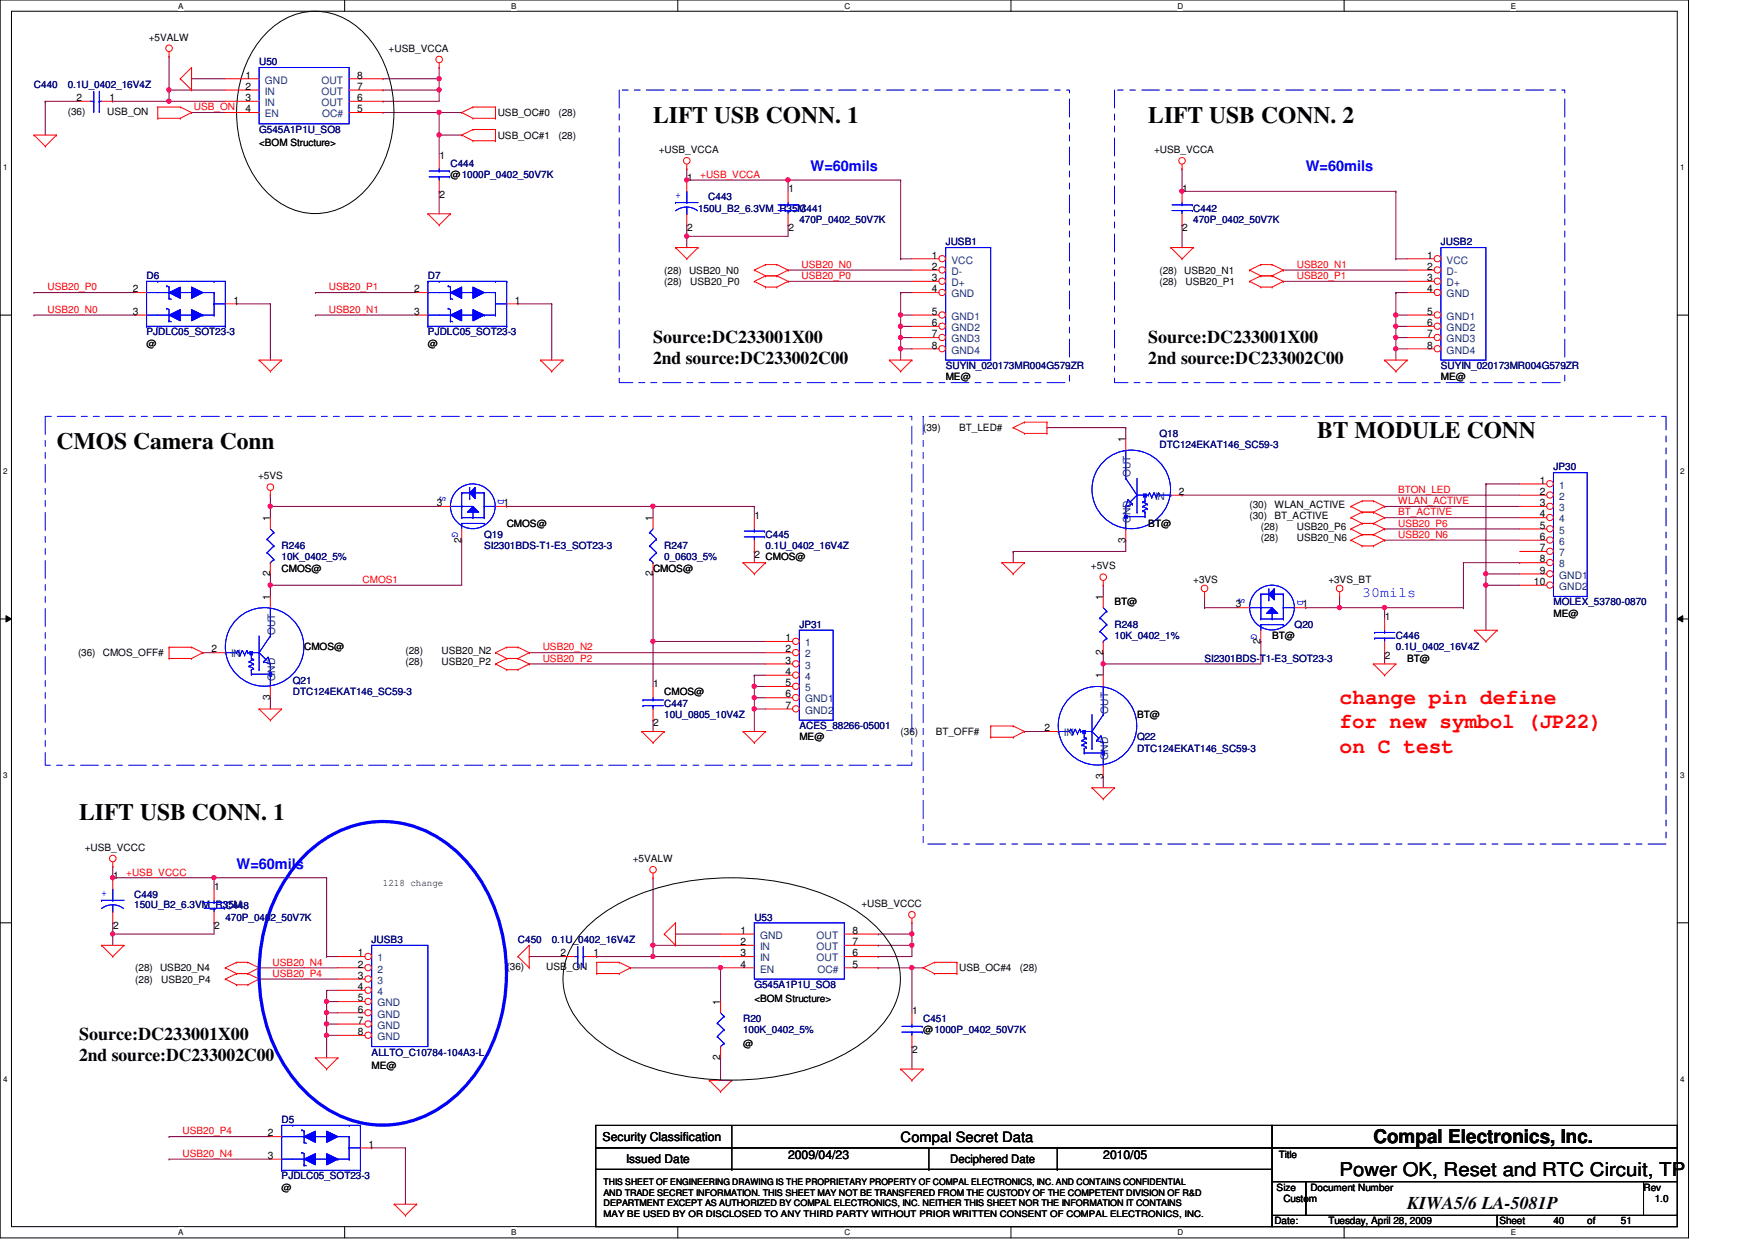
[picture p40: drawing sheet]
<svg xmlns="http://www.w3.org/2000/svg" width="297mm" height="210mm" viewBox="0 0 297 210" stroke-linecap="round" stroke-linejoin="round" font-family="sans-serif">
<defs><g id="words">
<g font-size="4">
<text x="110.5" y="20.7">LIFT USB CONN. 1</text>
<text x="194.3" y="20.7">LIFT USB CONN. 2</text>
<text x="9.6" y="76">CMOS Camera Conn</text>
<text x="222.9" y="74.1">BT MODULE CONN</text>
<text x="13.4" y="138.9">LIFT USB CONN. 1</text>
</g>
<g font-size="3.6" fill="#f00">
<text x="226.7" y="119.2">change pin define</text>
<text x="226.7" y="123.3">for new symbol (JP22)</text>
<text x="226.7" y="127.4">on C test</text>
</g>
<g font-size="3.2">
<text x="232.4" y="193.5">Compal Electronics, Inc.</text>
<text x="226.7" y="199.1">Power OK, Reset and RTC Circuit, TP</text>
</g>
<g font-size="3">
<text x="110.5" y="58">Source:DC233001X00</text>
<text x="194.3" y="58">Source:DC233001X00</text>
<text x="110.5" y="61.6">2nd source:DC233002C00</text>
<text x="194.3" y="61.6">2nd source:DC233002C00</text>
<text x="13.4" y="176.1">Source:DC233001X00</text>
<text x="13.4" y="179.7">2nd source:DC233002C00</text>
<text x="238.2" y="204.7">KIWA5/6 LA-5081P</text>
</g>
<g font-size="2.5" fill="#00f">
<text x="137.2" y="28.9">W=60mils</text>
<text x="221" y="28.9">W=60mils</text>
<text x="230.5" y="101">30mils</text>
<text x="40" y="147">W=60mils</text>
</g>
<text font-size="2.4" x="152.4" y="193.3">Compal Secret Data</text>
<g font-size="2.1">
<text x="102" y="193.2">Security Classification</text>
<text x="133.4" y="196.2">2009/04/23</text>
<text x="186.7" y="196.2">2010/05</text>
</g>
<g font-size="2">
<text x="106" y="196.8">Issued Date</text>
<text x="160.8" y="196.9">Deciphered Date</text>
</g>
<g font-size="1.7">
<text x="25.2" y="6.9">+5VALW</text>
<text x="65.8" y="8.8">+USB_VCCA</text>
<text x="13" y="17.1">2</text>
<text x="18.5" y="17.1">1</text>
<text x="41.5" y="13.3">1</text>
<text x="41.5" y="15.2">2</text>
<text x="41.5" y="17.1">3</text>
<text x="60.4" y="17.1">6</text>
<text x="60.4" y="13.3">8</text>
<text x="60.4" y="15.2">7</text>
<text x="11.5" y="19.4">(36)</text>
<text x="18.2" y="19.4">USB_ON</text>
<text x="41.5" y="19">4</text>
<text x="60.4" y="19">5</text>
<text x="84.2" y="19.6">USB_OC#0</text>
<text x="84.2" y="23.5">USB_OC#1</text>
<text x="94.5" y="19.6">(28)</text>
<text x="94.5" y="23.5">(28)</text>
<text x="43.9" y="24.8">&lt;BOM Structure&gt;</text>
<text x="74.4" y="26.8">1</text>
<text x="111.5" y="25.9">+USB_VCCA</text>
<text x="195.3" y="25.9">+USB_VCCA</text>
<text x="74.4" y="33.4">2</text>
<text x="76.2" y="30.1">@1000P_0402_50V7K</text>
<text x="116.3" y="30.6">1</text>
<text x="133.4" y="32.6">1</text>
<text x="200.1" y="32.6">1</text>
<text x="116.3" y="39.2">2</text>
<text x="133.4" y="39.2">2</text>
<text x="200.1" y="39.2">2</text>
<text x="112.4" y="46.3">(28)</text>
<text x="116.6" y="46.3">USB20_N0</text>
<text x="157.7" y="43.8">1</text>
<text x="157.7" y="45.7">2</text>
<text x="157.7" y="47.6">3</text>
<text x="196.3" y="46.3">(28)</text>
<text x="200.4" y="46.3">USB20_N1</text>
<text x="241.6" y="43.8">1</text>
<text x="241.6" y="45.7">2</text>
<text x="241.6" y="47.6">3</text>
<text x="22.5" y="49.5">2</text>
<text x="22.5" y="53.3">3</text>
<text x="39.5" y="51.4">1</text>
<text x="70.1" y="49.5">2</text>
<text x="70.1" y="53.3">3</text>
<text x="87.1" y="51.4">1</text>
<text x="112.4" y="48.2">(28)</text>
<text x="116.8" y="48.2">USB20_P0</text>
<text x="157.7" y="49.5">4</text>
<text x="157.7" y="53.3">5</text>
<text x="196.3" y="48.2">(28)</text>
<text x="200.7" y="48.2">USB20_P1</text>
<text x="241.6" y="49.5">4</text>
<text x="241.6" y="53.3">5</text>
<text x="24.8" y="58.7">@</text>
<text x="72.4" y="58.7">@</text>
<text x="157.7" y="55.2">6</text>
<text x="157.7" y="57.1">7</text>
<text x="157.7" y="59">8</text>
<text x="241.6" y="55.2">6</text>
<text x="241.6" y="57.1">7</text>
<text x="241.6" y="59">8</text>
<text x="160.1" y="64.4">ME@</text>
<text x="243.9" y="64.4">ME@</text>
<text x="156.2" y="73">(39)</text>
<text x="162.3" y="73">BT_LED#</text>
<text x="190.5" y="74.8" transform="rotate(-90 190.5 74.8)">1</text>
<text x="43.7" y="81.2">+5VS</text>
<text x="199.5" y="83.8">2</text>
<text x="260.6" y="81.9">1</text>
<text x="260.6" y="83.8">2</text>
<text x="45.7" y="88.2" transform="rotate(-90 45.7 88.2)">1</text>
<text x="73.9" y="85.7">3</text>
<text x="85.2" y="85.7">1</text>
<text x="85.8" y="89.2">CMOS@</text>
<text x="110.5" y="88.2" transform="rotate(-90 110.5 88.2)">1</text>
<text x="127.7" y="87.8">1</text>
<text x="194.3" y="89.2">BT@</text>
<text x="211.5" y="85.9">(30)</text>
<text x="211.5" y="87.8">(30)</text>
<text x="213.4" y="89.7">(28)</text>
<text x="215.7" y="85.9">WLAN_ACTIVE</text>
<text x="215.7" y="87.8">BT_ACTIVE</text>
<text x="219.5" y="89.7">USB20_P6</text>
<text x="260.6" y="85.7">3</text>
<text x="260.6" y="87.6">4</text>
<text x="260.6" y="89.5">5</text>
<text x="78.1" y="91.9" transform="rotate(-90 78.1 91.9)">2</text>
<text x="127.7" y="94.4">2</text>
<text x="129.6" y="94.9">CMOS@</text>
<text x="190.5" y="91.9" transform="rotate(-90 190.5 91.9)">3</text>
<text x="213.4" y="91.7">(28)</text>
<text x="219.5" y="91.7">USB20_N6</text>
<text x="260.6" y="91.4">6</text>
<text x="260.6" y="93.3">7</text>
<text x="260.6" y="95.2">8</text>
<text x="45.7" y="101.5" transform="rotate(-90 45.7 101.5)">1</text>
<text x="45.7" y="97.6" transform="rotate(-90 45.7 97.6)">2</text>
<text x="47.7" y="96.8">CMOS@</text>
<text x="110.5" y="97.6" transform="rotate(-90 110.5 97.6)">2</text>
<text x="110.5" y="96.8">CMOS@</text>
<text x="184.7" y="96.4">+5VS</text>
<text x="186.7" y="101.5" transform="rotate(-90 186.7 101.5)">1</text>
<text x="202" y="98.7">+3VS</text>
<text x="224.8" y="98.7">+3VS_BT</text>
<text x="259.6" y="99">10</text>
<text x="260.6" y="97.1">9</text>
<text x="188.6" y="102.5">BT@</text>
<text x="209.2" y="102.8">3</text>
<text x="220.5" y="102.8">1</text>
<text x="234.4" y="104.9">1</text>
<text x="262.9" y="104.4">ME@</text>
<text x="13.2" y="111.1">(36)</text>
<text x="17.4" y="111.1">CMOS_OFF#</text>
<text x="35.8" y="110.4">2</text>
<text x="51.5" y="110.1">CMOS@</text>
<text x="68.6" y="110.7">(28)</text>
<text x="68.6" y="112.6">(28)</text>
<text x="74.7" y="110.7">USB20_N2</text>
<text x="74.7" y="112.6">USB20_P2</text>
<text x="133" y="108.5">1</text>
<text x="133" y="110.4">2</text>
<text x="133" y="112.4">3</text>
<text x="186.7" y="110.9" transform="rotate(-90 186.7 110.9)">2</text>
<text x="213.4" y="109" transform="rotate(-90 213.4 109)">2</text>
<text x="215.3" y="108.2">BT@</text>
<text x="234.4" y="111.5">2</text>
<text x="238.2" y="112">BT@</text>
<text x="45.7" y="118.5" transform="rotate(-90 45.7 118.5)">3</text>
<text x="110.6" y="116.4">1</text>
<text x="112.4" y="117.7">CMOS@</text>
<text x="133" y="120">7</text>
<text x="133" y="118.1">6</text>
<text x="133" y="114.3">4</text>
<text x="133" y="116.2">5</text>
<text x="186.7" y="114.9" transform="rotate(-90 186.7 114.9)">1</text>
<text x="110.6" y="123">2</text>
<text x="135.3" y="125.3">ME@</text>
<text x="152.4" y="124.4">(36)</text>
<text x="158.4" y="124.4">BT_OFF#</text>
<text x="176.8" y="123.8">2</text>
<text x="192.4" y="121.5">BT@</text>
<text x="186.7" y="131.9" transform="rotate(-90 186.7 131.9)">3</text>
<text x="14.3" y="144">+USB_VCCC</text>
<text x="19.1" y="148.8">1</text>
<text x="64.8" y="149.9">1218 change</text>
<text x="107.1" y="145.9">+5VALW</text>
<text x="36.3" y="150.7">1</text>
<text x="145.8" y="153.5">+USB_VCCC</text>
<text x="19.1" y="157.3">2</text>
<text x="36.3" y="157.3">2</text>
<text x="60.6" y="161.9">1</text>
<text x="94.9" y="161.9">2</text>
<text x="100.5" y="161.9">1</text>
<text x="125.3" y="158.1">1</text>
<text x="125.3" y="160">2</text>
<text x="125.3" y="161.9">3</text>
<text x="144.3" y="161.9">6</text>
<text x="144.3" y="158.1">8</text>
<text x="144.3" y="160">7</text>
<text x="22.9" y="164.4">(28)</text>
<text x="22.9" y="166.3">(28)</text>
<text x="27.1" y="164.4">USB20_N4</text>
<text x="27.3" y="166.3">USB20_P4</text>
<text x="60.6" y="163.8">2</text>
<text x="60.6" y="165.7">3</text>
<text x="60.6" y="167.6">4</text>
<text x="85.8" y="164.2">(36)</text>
<text x="92.5" y="164.2">USB_ON</text>
<text x="125.3" y="163.8">4</text>
<text x="144.3" y="163.8">5</text>
<text x="162.3" y="164.4">USB_OC#4</text>
<text x="172.6" y="164.4">(28)</text>
<text x="60.6" y="169.5">5</text>
<text x="60.6" y="171.4">6</text>
<text x="60.6" y="173.3">7</text>
<text x="121.9" y="170.1" transform="rotate(-90 121.9 170.1)">1</text>
<text x="127.7" y="169.5">&lt;BOM Structure&gt;</text>
<text x="154.4" y="171.6">1</text>
<text x="60.6" y="175.2">8</text>
<text x="121.9" y="179.5" transform="rotate(-90 121.9 179.5)">2</text>
<text x="125.8" y="177.2">@</text>
<text x="154.4" y="178.2">2</text>
<text x="156.2" y="174.9">@1000P_0402_50V7K</text>
<text x="62.9" y="181">ME@</text>
<text x="45.3" y="192.4">2</text>
<text x="45.3" y="196.2">3</text>
<text x="62.4" y="194.3">1</text>
<text x="216.4" y="196">Title</text>
<text x="47.7" y="201.5">@</text>
<text x="216.1" y="201.5">Size</text>
<text x="217.2" y="203.5">Custom</text>
<text x="221.8" y="201.5">Document Number</text>
<text x="278.2" y="201.5">Rev</text>
<text x="280.1" y="203.5">1.0</text>
<text x="215.7" y="207.3">Date:</text>
<text x="224.8" y="207.3">Tuesday, April 28, 2009</text>
<text x="253.8" y="207.3">Sheet</text>
<text x="262.9" y="207.3">40</text>
<text x="268.6" y="207.3">of</text>
<text x="274.4" y="207.3">51</text>
</g>
<g font-size="1.7" fill="#000080">
<text x="43.9" y="11">U50</text>
<text x="5.8" y="14.9">C440</text>
<text x="11.5" y="14.9">0.1U_0402_16V4Z</text>
<text x="43.9" y="22.5">G545A1P1U_SO8</text>
<text x="76.2" y="28.2">C444</text>
<text x="118.1" y="35.8">150U_B2_6.3VM_R35M</text>
<text x="119.9" y="33.9">C443</text>
<text x="135.3" y="35.8">C441</text>
<text x="202" y="35.8">C442</text>
<text x="135.3" y="37.7">470P_0402_50V7K</text>
<text x="160.1" y="41.5">JUSB1</text>
<text x="202" y="37.7">470P_0402_50V7K</text>
<text x="243.9" y="41.5">JUSB2</text>
<text x="24.8" y="47.2">D6</text>
<text x="72.4" y="47.2">D7</text>
<text x="24.8" y="56.8">PJDLC05_SOT23-3</text>
<text x="72.4" y="56.8">PJDLC05_SOT23-3</text>
<text x="160.1" y="62.5">SUYIN_020173MR004G579ZR</text>
<text x="243.9" y="62.5">SUYIN_020173MR004G579ZR</text>
<text x="196.3" y="73.9">Q18</text>
<text x="196.3" y="75.8">DTC124EKAT146_SC59-3</text>
<text x="262.9" y="79.6">JP30</text>
<text x="47.7" y="93">R246</text>
<text x="47.7" y="94.9">10K_0402_5%</text>
<text x="82" y="91.1">Q19</text>
<text x="82" y="93">SI2301BDS-T1-E3_SOT23-3</text>
<text x="112.4" y="93">R247</text>
<text x="112.4" y="94.9">0_0603_5%</text>
<text x="129.6" y="91.1">C445</text>
<text x="129.6" y="93">0.1U_0402_16V4Z</text>
<text x="135.3" y="106.3">JP31</text>
<text x="188.6" y="106.3">R248</text>
<text x="219.1" y="106.3">Q20</text>
<text x="262.9" y="102.5">MOLEX_53780-0870</text>
<text x="188.6" y="108.2">10K_0402_1%</text>
<text x="203.9" y="112">SI2301BDS-T1-E3_SOT23-3</text>
<text x="236.3" y="108.2">C446</text>
<text x="236.3" y="110.1">0.1U_0402_16V4Z</text>
<text x="49.6" y="115.8">Q21</text>
<text x="49.6" y="117.7">DTC124EKAT146_SC59-3</text>
<text x="112.4" y="119.6">C447</text>
<text x="112.4" y="121.5">10U_0805_10V4Z</text>
<text x="135.3" y="123.4">ACES_88266-05001</text>
<text x="192.4" y="125.3">Q22</text>
<text x="192.4" y="127.3">DTC124EKAT146_SC59-3</text>
<text x="22.7" y="152">C449</text>
<text x="22.7" y="153.8">150U_B2_6.3VM_R35M</text>
<text x="38.1" y="153.9">C448</text>
<text x="38.1" y="155.8">470P_0402_50V7K</text>
<text x="127.7" y="155.8">U53</text>
<text x="62.9" y="159.6">JUSB3</text>
<text x="87.7" y="159.6">C450</text>
<text x="93.4" y="159.6">0.1U_0402_16V4Z</text>
<text x="127.7" y="167.3">G545A1P1U_SO8</text>
<text x="125.8" y="173">R20</text>
<text x="156.2" y="173">C451</text>
<text x="62.9" y="178.7">ALLTO_C10784-104A3-L</text>
<text x="125.8" y="174.9">100K_0402_5%</text>
<text x="47.7" y="190.1">D5</text>
<text x="47.7" y="199.6">PJDLC05_SOT23-3</text>
</g>
<g font-size="1.7" fill="#004080">
<text x="44.8" y="14.1">GND</text>
<text x="44.8" y="16">IN</text>
<text x="44.8" y="17.9">IN</text>
<text x="54.4" y="17.9">OUT</text>
<text x="54.4" y="14.1">OUT</text>
<text x="54.4" y="16">OUT</text>
<text x="44.8" y="19.9">EN</text>
<text x="54.5" y="19.9">OC#</text>
<text x="161" y="44.6">VCC</text>
<text x="161" y="46.5">D-</text>
<text x="244.9" y="44.6">VCC</text>
<text x="244.9" y="46.5">D-</text>
<text x="161" y="48.4">D+</text>
<text x="161" y="50.3">GND</text>
<text x="244.9" y="48.4">D+</text>
<text x="244.9" y="50.3">GND</text>
<text x="161" y="54.1">GND1</text>
<text x="161" y="56">GND2</text>
<text x="161" y="58">GND3</text>
<text x="161" y="59.9">GND4</text>
<text x="244.9" y="54.1">GND1</text>
<text x="244.9" y="56">GND2</text>
<text x="244.9" y="58">GND3</text>
<text x="244.9" y="59.9">GND4</text>
<text x="191.3" y="80.8" transform="rotate(-90 191.3 80.8)">OUT</text>
<text x="263.9" y="82.7">1</text>
<text x="191.3" y="88.6" transform="rotate(-90 191.3 88.6)">GND</text>
<text x="195.5" y="84.6">IN</text>
<text x="263.9" y="84.6">2</text>
<text x="263.9" y="86.5">3</text>
<text x="263.9" y="88.4">4</text>
<text x="263.9" y="90.3">5</text>
<text x="263.9" y="92.2">6</text>
<text x="263.9" y="94.1">7</text>
<text x="263.9" y="96.1">8</text>
<text x="263.9" y="98">GND1</text>
<text x="263.9" y="99.9">GND2</text>
<text x="46.6" y="107.5" transform="rotate(-90 46.6 107.5)">OUT</text>
<text x="39.1" y="111.3">IN</text>
<text x="136.3" y="109.4">1</text>
<text x="136.3" y="111.3">2</text>
<text x="136.3" y="113.2">3</text>
<text x="46.6" y="115.2" transform="rotate(-90 46.6 115.2)">GND</text>
<text x="136.3" y="118.9">GND1</text>
<text x="136.3" y="115.1">4</text>
<text x="136.3" y="117">5</text>
<text x="136.3" y="120.8">GND2</text>
<text x="180.1" y="124.6">IN</text>
<text x="187.5" y="120.8" transform="rotate(-90 187.5 120.8)">OUT</text>
<text x="187.5" y="128.6" transform="rotate(-90 187.5 128.6)">GND</text>
<text x="128.6" y="158.9">GND</text>
<text x="128.6" y="160.8">IN</text>
<text x="138.2" y="158.9">OUT</text>
<text x="138.2" y="160.8">OUT</text>
<text x="63.9" y="162.7">1</text>
<text x="63.9" y="164.6">2</text>
<text x="63.9" y="166.5">3</text>
<text x="128.6" y="162.7">IN</text>
<text x="128.6" y="164.6">EN</text>
<text x="138.2" y="162.7">OUT</text>
<text x="138.3" y="164.6">OC#</text>
<text x="63.9" y="168.4">4</text>
<text x="63.9" y="170.3">GND</text>
<text x="63.9" y="172.3">GND</text>
<text x="63.9" y="174.2">GND</text>
<text x="63.9" y="176.1">GND</text>
</g>
<g font-size="1.7" fill="#f00">
<text x="32.8" y="18.7">USB_ON</text>
<text x="118.5" y="30.1">+USB_VCCA</text>
<text x="135.7" y="45.3">USB20_N0</text>
<text x="135.7" y="47.2">USB20_P0</text>
<text x="219.5" y="45.3">USB20_N1</text>
<text x="219.5" y="47.2">USB20_P1</text>
<text x="8" y="53">USB20_N0</text>
<text x="8" y="49.1">USB20_P0</text>
<text x="55.7" y="53">USB20_N1</text>
<text x="55.7" y="49.1">USB20_P1</text>
<text x="236.6" y="83.4">BTON_LED</text>
<text x="236.6" y="85.3">WLAN_ACTIVE</text>
<text x="236.6" y="87.2">BT_ACTIVE</text>
<text x="236.6" y="89.2">USB20_P6</text>
<text x="236.6" y="91.1">USB20_N6</text>
<text x="61.4" y="98.7">CMOS1</text>
<text x="91.9" y="110.1">USB20_N2</text>
<text x="91.9" y="112">USB20_P2</text>
<text x="21.4" y="148.2">+USB_VCCC</text>
<text x="46.1" y="165.4">USB20_P4</text>
<text x="46.1" y="163.4">USB20_N4</text>
<text x="30.9" y="195.8">USB20_N4</text>
<text x="30.9" y="192">USB20_P4</text>
</g>
<g font-size="1.7" fill="#00f">
<text x="114.3" y="33.5">+</text>
<text x="74.4" y="84" transform="rotate(90 74.4 84)">S</text>
<text x="84.3" y="84.4" transform="rotate(90 84.3 84.4)">D</text>
<text x="76.5" y="90.1" transform="rotate(90 76.5 90.1)">G</text>
<text x="209.7" y="101.2" transform="rotate(90 209.7 101.2)">S</text>
<text x="219.6" y="101.6" transform="rotate(90 219.6 101.6)">D</text>
<text x="211.8" y="107.3" transform="rotate(90 211.8 107.3)">G</text>
<text x="17.2" y="151.6">+</text>
</g>
<g font-size="1.5">
<text x="102.1" y="200.7">THIS SHEET OF ENGINEERING DRAWING IS THE PROPRIETARY PROPERTY OF COMPAL ELECTRONICS, INC. AND CONTAINS CONFIDENTIAL</text>
<text x="102.1" y="202.4">AND TRADE SECRET INFORMATION. THIS SHEET MAY NOT BE TRANSFERED FROM THE CUSTODY OF THE COMPETENT DIVISION OF R&amp;D</text>
<text x="102.1" y="204.2">DEPARTMENT EXCEPT AS AUTHORIZED BY COMPAL ELECTRONICS, INC. NEITHER THIS SHEET NOR THE INFORMATION IT CONTAINS</text>
<text x="102.1" y="206">MAY BE USED BY OR DISCLOSED TO ANY THIRD PARTY WITHOUT PRIOR WRITTEN CONSENT OF COMPAL ELECTRONICS, INC.</text>
</g>
<g font-size="1.4">
<text x="30.1" y="1.4">A</text>
<text x="86.5" y="1.4">B</text>
<text x="142.9" y="1.4">C</text>
<text x="199.3" y="1.4">D</text>
<text x="255.7" y="1.4">E</text>
<text x=".5" y="28.8">1</text>
<text x="284.4" y="28.8">1</text>
<text x=".5" y="80.3">2</text>
<text x="284.4" y="80.3">2</text>
<text x=".5" y="131.7">3</text>
<text x="284.4" y="131.7">3</text>
<text x=".5" y="183.1">4</text>
<text x="284.4" y="183.1">4</text>
<text x="30.1" y="209.1">A</text>
<text x="86.5" y="209.1">B</text>
<text x="142.9" y="209.1">C</text>
<text x="199.3" y="209.1">D</text>
<text x="255.7" y="209.1">E</text>
</g>
</g></defs>
<path d="M0 0h285.8v209.5h-285.8zM1.9 1.9h282v205.7h-282z" fill="none" stroke="#000" stroke-width=".17"/>
<g fill="#fff">
<path d="M30.1 .2h.9v1.5h-.9z"/>
<path d="M30.1 207.9h.9v1.5h-.9z"/>
</g>
<path d="M58.3 0v1.9M58.3 207.6v1.9" fill="none" stroke="#000" stroke-width=".17"/>
<g fill="#fff">
<path d="M86.5 .2h.9v1.5h-.9z"/>
<path d="M86.5 207.9h.9v1.5h-.9z"/>
</g>
<path d="M114.7 0v1.9M114.7 207.6v1.9" fill="none" stroke="#000" stroke-width=".17"/>
<g fill="#fff">
<path d="M142.9 .2h1v1.5h-1z"/>
<path d="M142.9 207.9h1v1.5h-1z"/>
</g>
<path d="M171.1 0v1.9M171.1 207.6v1.9" fill="none" stroke="#000" stroke-width=".17"/>
<g fill="#fff">
<path d="M199.3 .2h1v1.5h-1z"/>
<path d="M199.3 207.9h1v1.5h-1z"/>
</g>
<path d="M227.5 0v1.9M227.5 207.6v1.9" fill="none" stroke="#000" stroke-width=".17"/>
<g fill="#fff">
<path d="M255.7 .2h.9v1.5h-.9z"/>
<path d="M255.7 207.9h.9v1.5h-.9z"/>
<path d="M.5 27.6h.8v1.5h-.8z"/>
<path d="M284.4 27.6h.8v1.5h-.8z"/>
<path d="M.5 79h.8v1.6h-.8z"/>
<path d="M284.4 79h.8v1.6h-.8z"/>
</g>
<path d="M0 53.3h1.9M283.9 53.3h1.9" fill="none" stroke="#000" stroke-width=".17"/>
<g fill="#fff">
<path d="M.5 130.5h.8v1.5h-.8z"/>
<path d="M284.4 130.5h.8v1.5h-.8z"/>
</g>
<path d="M0 104.8h1.9M1 104.2l.9 .6-.9 .5zM283.9 104.8l.9-.6v1.1zM283.9 104.8h1.9" fill="none" stroke="#000" stroke-width=".17"/>
<path d="M1 104.2l.9 .6-.9 .5zM283.9 104.8l.9-.6v1.1z" fill="#000"/>
<g fill="#fff">
<path d="M.5 181.9h.8v1.5h-.8z"/>
<path d="M284.4 181.9h.8v1.5h-.8z"/>
</g>
<path d="M0 156.2h1.9M283.9 156.2h1.9" fill="none" stroke="#000" stroke-width=".17"/>
<path d="M28.6 9.5h.1M28.6 15.2h.1M28.6 9.5v5.7M28.6 15.2h9.5M32.4 19h.1M32.4 19h5.7M133.4 45.7h.1M133.4 47.6h.1M133.4 45.7h20.9M133.4 47.6h20.9M152.4 49.5h.1M152.4 49.5h1.9" fill="none" stroke="#800040" stroke-width=".17"/>
<circle cx="28.6" cy="15.2" r=".37" fill="#f0f"/>
<circle cx="28.6" cy="15.2" r=".37" fill="none" stroke="#f0f" stroke-width=".17"/>
<path d="M28.6 17.1h.1M28.6 17.1h9.5" fill="none" stroke="#800040" stroke-width=".17"/>
<circle cx="28.6" cy="17.1" r=".37" fill="#f0f"/>
<circle cx="28.6" cy="17.1" r=".37" fill="none" stroke="#f0f" stroke-width=".17"/>
<path d="M19.1 17.1h.1M28.6 15.2h.1M28.6 15.2v1.9h-9.5M32.4 13.3h.1M32.4 13.3h5.7M116.2 38.1h.1M116.2 38.1v1.9M133.4 30.5h.1M133.4 30.5h19M152.4 53.3h.1M152.4 53.3h1.9" fill="none" stroke="#800040" stroke-width=".17"/>
<circle cx="133.4" cy="30.5" r=".37" fill="#f0f"/>
<circle cx="133.4" cy="30.5" r=".37" fill="none" stroke="#f0f" stroke-width=".17"/>
<path d="M7.7 17.1h.1M7.7 17.1v5.8M152.4 57.1h.1M152.4 59.1h.1M152.4 57.1h1.9M152.4 59.1h1.9" fill="none" stroke="#800040" stroke-width=".17"/>
<circle cx="152.4" cy="59" r=".37" fill="#f0f"/>
<circle cx="152.4" cy="59" r=".37" fill="none" stroke="#f0f" stroke-width=".17"/>
<path d="M116.2 28.6h.1M116.2 28.6v1.9M133.4 30.5h.1M133.4 30.5v1.9M152.4 30.5h.1M152.4 30.5v13.3M152.4 43.8h.1M152.4 55.2h.1M152.4 43.8h1.9M152.4 55.2h1.9" fill="none" stroke="#800040" stroke-width=".17"/>
<circle cx="152.4" cy="55.2" r=".37" fill="#f0f"/>
<circle cx="152.4" cy="55.2" r=".37" fill="none" stroke="#f0f" stroke-width=".17"/>
<path d="M116.2 30.5h.1M116.2 30.5h17.2" fill="none" stroke="#800040" stroke-width=".17"/>
<circle cx="116.2" cy="30.5" r=".37" fill="#f0f"/>
<circle cx="116.2" cy="30.5" r=".37" fill="none" stroke="#f0f" stroke-width=".17"/>
<path d="M85.8 85.7h.1M85.8 85.7h24.7M110.5 85.7h.1M110.5 97.2h.1M110.5 85.7v1.9M110.5 97.2v11.4M89.6 110.5h.1M89.6 112.4h.1M89.6 110.5h40M89.6 112.4h40M127.7 116.2h.1M127.7 116.2h1.9" fill="none" stroke="#800040" stroke-width=".17"/>
<circle cx="127.6" cy="116.2" r=".37" fill="#f0f"/>
<circle cx="127.6" cy="116.2" r=".37" fill="none" stroke="#f0f" stroke-width=".17"/>
<path d="M127.7 120h.1M127.7 120v3.8" fill="none" stroke="#800040" stroke-width=".17"/>
<circle cx="127.6" cy="120" r=".37" fill="#f0f"/>
<circle cx="127.6" cy="120" r=".37" fill="none" stroke="#f0f" stroke-width=".17"/>
<path d="M45.8 85.7h.1M45.8 85.7v1.9M45.8 85.7h28.5" fill="none" stroke="#800040" stroke-width=".17"/>
<circle cx="45.7" cy="85.7" r=".37" fill="#f0f"/>
<circle cx="45.7" cy="85.7" r=".37" fill="none" stroke="#f0f" stroke-width=".17"/>
<path d="M45.8 83.8h.1M45.8 99.1h.1M45.8 83.8v1.9M45.8 99.1h32.3M34.3 110.5h.1M34.3 110.5h1.9M45.8 118.1h.1M45.8 118.1v1.9M110.5 108.6h.1M110.5 108.6v7.6" fill="none" stroke="#800040" stroke-width=".17"/>
<circle cx="45.7" cy="99" r=".37" fill="#f0f"/>
<circle cx="45.7" cy="99" r=".37" fill="none" stroke="#f0f" stroke-width=".17"/>
<path d="M78.1 91.4h.1M78.1 91.4v7.7M110.5 85.7h.1M110.5 85.7h17.2" fill="none" stroke="#800040" stroke-width=".17"/>
<circle cx="110.5" cy="85.7" r=".37" fill="#f0f"/>
<circle cx="110.5" cy="85.7" r=".37" fill="none" stroke="#f0f" stroke-width=".17"/>
<path d="M45.8 99.1h.1M45.8 97.2h.1M45.8 97.2v3.8M127.7 93.3h.1M127.7 93.3v1.9M110.5 108.6h.1M110.5 108.6h19.1" fill="none" stroke="#800040" stroke-width=".17"/>
<circle cx="110.5" cy="108.6" r=".37" fill="#f0f"/>
<circle cx="110.5" cy="108.6" r=".37" fill="none" stroke="#f0f" stroke-width=".17"/>
<path d="M127.7 85.7h.1M127.7 85.7v1.9M251.5 99.1h.1M251.5 99.1v7.6M127.7 114.3h.1M127.7 114.3v1.9M110.5 121.9h.1M110.5 121.9v1.9" fill="none" stroke="#800040" stroke-width=".17"/>
<circle cx="251.5" cy="99" r=".37" fill="#f0f"/>
<circle cx="251.5" cy="99" r=".37" fill="none" stroke="#f0f" stroke-width=".17"/>
<path d="M127.7 116.2h.1M127.7 116.2v1.9" fill="none" stroke="#800040" stroke-width=".17"/>
<circle cx="127.6" cy="118.1" r=".37" fill="#f0f"/>
<circle cx="127.6" cy="118.1" r=".37" fill="none" stroke="#f0f" stroke-width=".17"/>
<path d="M7.7 17.1h.1M7.7 17.1h5.7M152.4 53.3h.1M152.4 53.3v1.9" fill="none" stroke="#800040" stroke-width=".17"/>
<circle cx="152.4" cy="53.3" r=".37" fill="#f0f"/>
<circle cx="152.4" cy="53.3" r=".37" fill="none" stroke="#f0f" stroke-width=".17"/>
<path d="M116.2 40h.1M116.2 40v1.9M116.2 40h17.2M152.4 59.1h.1M152.4 59.1v1.9M127.7 118.1h.1M127.7 114.3h.1M127.7 118.1v1.9M127.7 114.3h1.9" fill="none" stroke="#800040" stroke-width=".17"/>
<circle cx="116.2" cy="40" r=".37" fill="#f0f"/>
<circle cx="116.2" cy="40" r=".37" fill="none" stroke="#f0f" stroke-width=".17"/>
<g fill="none" stroke="#800040" stroke-width=".17">
<path d="M133.4 38.1h.1M133.4 38.1v1.9M127.7 118.1h.1M127.7 118.1h1.9M127.7 120h.1M127.7 120h1.9M148.6 158.1h.1M148.6 158.1h5.7M154.3 158.1h.1M154.3 158.1v1.9h-5.7M148.6 161.9h.1M148.6 160h.1"/>
<path d="M148.6 161.9h5.7"/>
</g>
<circle cx="154.3" cy="158.1" r=".37" fill="#f0f"/>
<circle cx="154.3" cy="158.1" r=".37" fill="none" stroke="#f0f" stroke-width=".17"/>
<path d="M154.3 156.2h.1M154.3 156.2v1.9M154.3 163.8h.1M154.3 163.8v7.6" fill="none" stroke="#800040" stroke-width=".17"/>
<circle cx="154.3" cy="163.8" r=".37" fill="#f0f"/>
<circle cx="154.3" cy="163.8" r=".37" fill="none" stroke="#f0f" stroke-width=".17"/>
<path d="M148.6 163.8h.1M148.6 163.8h5.7M154.3 177.2h.1M154.3 160h.1M154.3 160v1.9M154.3 177.2v3.8" fill="none" stroke="#800040" stroke-width=".17"/>
<circle cx="154.3" cy="160" r=".37" fill="#f0f"/>
<circle cx="154.3" cy="160" r=".37" fill="none" stroke="#f0f" stroke-width=".17"/>
<path d="M213.4 108.6h.1M213.4 108.6v3.8M221 102.9h.1M221 102.9h13.4M226.7 102.9h.1M234.4 102.9h.1M234.4 102.9v1.9M154.3 163.8h.1M154.3 163.8h1.9" fill="none" stroke="#800040" stroke-width=".17"/>
<circle cx="234.3" cy="102.8" r=".37" fill="#f0f"/>
<circle cx="234.3" cy="102.8" r=".37" fill="none" stroke="#f0f" stroke-width=".17"/>
<path d="M186.7 112.4h.1M186.7 112.4h26.7M173.4 123.8h.1M173.4 123.8h3.8M186.7 131.4h.1M186.7 131.4v1.9" fill="none" stroke="#800040" stroke-width=".17"/>
<circle cx="186.7" cy="112.4" r=".37" fill="#f0f"/>
<circle cx="186.7" cy="112.4" r=".37" fill="none" stroke="#f0f" stroke-width=".17"/>
<path d="M226.7 101h.1M226.7 101v1.9" fill="none" stroke="#800040" stroke-width=".17"/>
<circle cx="226.7" cy="102.8" r=".37" fill="#f0f"/>
<circle cx="226.7" cy="102.8" r=".37" fill="none" stroke="#f0f" stroke-width=".17"/>
<g fill="none" stroke="#800040" stroke-width=".17">
<path d="M200.1 32.4h.1M200.1 32.4h36.2M217.2 45.7h.1M217.2 47.6h.1M217.2 45.7h21M217.2 47.6h21M236.3 53.3h.1M236.3 53.3h1.9M177.2 72.4h.1M177.2 72.4h13.3M190.5 72.4h.1M190.5 72.4v1.9"/>
<path d="M171.5 93.3h.1M171.5 93.3v1.9M186.7 99.1h.1M186.7 99.1v1.9M190.5 91.4h.1M190.5 91.4v1.9h-19M200.1 83.8h.1M200.1 83.8h57.1M234.4 85.7h.1M234.4 87.6h.1M234.4 89.5h.1M234.4 91.4h.1"/>
<path d="M234.4 85.7h22.8M234.4 87.6h22.8M234.4 89.5h22.8M234.4 91.4h22.8M247.7 95.2h.1M247.7 95.2v7.7M247.7 95.2h9.5M251.5 81.9h.1M251.5 81.9h5.7M257.2 95.2h.1M186.7 112.4h.1M186.7 110.5h.1"/>
<path d="M186.7 110.5v3.8M203.9 102.9h.1M203.9 101h.1M203.9 102.9h5.7M203.9 101v1.9M234.4 110.5h.1M234.4 110.5v1.9M234.4 102.9h13.3M247.7 102.9h.1"/>
</g>
<circle cx="200" cy="32.4" r=".37" fill="#f0f"/>
<circle cx="200" cy="32.4" r=".37" fill="none" stroke="#f0f" stroke-width=".17"/>
<g fill="none" stroke="#800040" stroke-width=".17">
<path d="M200.1 38.1h.1M200.1 28.6h.1M200.1 28.6v3.8M200.1 38.1v3.8M236.3 32.4h.1M236.3 32.4v11.4M236.3 59.1h.1M236.3 49.5h.1M236.3 57.1h.1M236.3 43.8h.1M236.3 59.1v1.9M236.3 49.5h1.9"/>
<path d="M236.3 57.1h1.9M236.3 43.8h1.9M236.3 59.1h1.9"/>
</g>
<circle cx="236.2" cy="59" r=".37" fill="#f0f"/>
<circle cx="236.2" cy="59" r=".37" fill="none" stroke="#f0f" stroke-width=".17"/>
<path d="M236.3 53.3h.1M236.3 53.3v1.9" fill="none" stroke="#800040" stroke-width=".17"/>
<circle cx="236.2" cy="53.3" r=".37" fill="#f0f"/>
<circle cx="236.2" cy="53.3" r=".37" fill="none" stroke="#f0f" stroke-width=".17"/>
<path d="M236.3 55.2h.1M236.3 55.2h1.9" fill="none" stroke="#800040" stroke-width=".17"/>
<circle cx="236.2" cy="55.2" r=".37" fill="#f0f"/>
<circle cx="236.2" cy="55.2" r=".37" fill="none" stroke="#f0f" stroke-width=".17"/>
<path d="M19.1 158.1h.1M19.1 158.1h17.1" fill="none" stroke="#800040" stroke-width=".17"/>
<circle cx="19.1" cy="158.1" r=".37" fill="#f0f"/>
<circle cx="19.1" cy="158.1" r=".37" fill="none" stroke="#f0f" stroke-width=".17"/>
<path d="M19.1 156.2h.1M19.1 156.2v1.9M36.2 148.6h.1M36.2 148.6h19.1M55.3 171.4h.1M55.3 171.4h1.9" fill="none" stroke="#800040" stroke-width=".17"/>
<circle cx="36.2" cy="148.6" r=".37" fill="#f0f"/>
<circle cx="36.2" cy="148.6" r=".37" fill="none" stroke="#f0f" stroke-width=".17"/>
<g fill="none" stroke="#800040" stroke-width=".17">
<path d="M19.1 158.1h.1M19.1 146.7h.1M19.1 146.7v1.9M19.1 158.1v1.9M36.2 148.6h.1M36.2 156.2h.1M36.2 148.6v1.9M36.2 156.2v1.9M55.3 148.6h.1M55.3 148.6v13.3M55.3 175.3h.1M55.3 167.6h.1"/>
<path d="M55.3 161.9h.1M55.3 169.5h.1M55.3 175.3v3.8M55.3 167.6h1.9M55.3 175.3h1.9M55.3 161.9h1.9M55.3 169.5h1.9"/>
</g>
<circle cx="55.3" cy="169.5" r=".37" fill="#f0f"/>
<circle cx="55.3" cy="169.5" r=".37" fill="none" stroke="#f0f" stroke-width=".17"/>
<path d="M19.1 148.6h.1M19.1 148.6h17.1" fill="none" stroke="#800040" stroke-width=".17"/>
<circle cx="19.1" cy="148.6" r=".37" fill="#f0f"/>
<circle cx="19.1" cy="148.6" r=".37" fill="none" stroke="#f0f" stroke-width=".17"/>
<path d="M55.3 173.4h.1M55.3 173.4h1.9" fill="none" stroke="#800040" stroke-width=".17"/>
<circle cx="55.3" cy="173.3" r=".37" fill="#f0f"/>
<circle cx="55.3" cy="173.3" r=".37" fill="none" stroke="#f0f" stroke-width=".17"/>
<path d="M152.4 57.1h.1M152.4 55.2v3.9" fill="none" stroke="#800040" stroke-width=".17"/>
<circle cx="152.4" cy="57.1" r=".37" fill="#f0f"/>
<circle cx="152.4" cy="57.1" r=".37" fill="none" stroke="#f0f" stroke-width=".17"/>
<path d="M152.4 49.5h.1M152.4 49.5v3.8M236.3 49.5h.1M236.3 59.1h.1M236.3 57.1h.1M236.3 49.5v3.8M236.3 55.2v3.9" fill="none" stroke="#800040" stroke-width=".17"/>
<circle cx="236.2" cy="57.1" r=".37" fill="#f0f"/>
<circle cx="236.2" cy="57.1" r=".37" fill="none" stroke="#f0f" stroke-width=".17"/>
<path d="M251.5 97.2h.1M251.5 81.9h.1M251.5 99.1h.1M251.5 97.2h5.7M251.5 81.9v17.2M251.5 99.1h5.7" fill="none" stroke="#800040" stroke-width=".17"/>
<circle cx="251.5" cy="97.1" r=".37" fill="#f0f"/>
<circle cx="251.5" cy="97.1" r=".37" fill="none" stroke="#f0f" stroke-width=".17"/>
<path d="M64.8 13.3h.1M64.8 17.1h.1M64.8 15.2h.1M64.8 13.3h9.5M64.8 17.1h9.5M74.3 13.3h.1M74.3 13.3v1.9h-9.5" fill="none" stroke="#800040" stroke-width=".17"/>
<circle cx="74.3" cy="13.3" r=".37" fill="#f0f"/>
<circle cx="74.3" cy="13.3" r=".37" fill="none" stroke="#f0f" stroke-width=".17"/>
<path d="M64.8 19h.1M64.8 19h9.5M74.3 11.4h.1M74.3 15.2h.1M74.3 11.4v1.9M74.3 15.2v1.9M74.3 22.9h.1M74.3 32.4h.1M74.3 22.9v3.8M74.3 32.4v3.8" fill="none" stroke="#800040" stroke-width=".17"/>
<circle cx="74.3" cy="15.2" r=".37" fill="#f0f"/>
<circle cx="74.3" cy="15.2" r=".37" fill="none" stroke="#f0f" stroke-width=".17"/>
<path d="M74.3 19h.1M74.3 19h3.8M74.3 22.9h.1M74.3 22.9h3.8" fill="none" stroke="#800040" stroke-width=".17"/>
<circle cx="74.3" cy="22.8" r=".37" fill="#f0f"/>
<circle cx="74.3" cy="22.8" r=".37" fill="none" stroke="#f0f" stroke-width=".17"/>
<path d="M74.3 19h.1M74.3 19v3.9" fill="none" stroke="#800040" stroke-width=".17"/>
<circle cx="74.3" cy="19" r=".37" fill="#f0f"/>
<circle cx="74.3" cy="19" r=".37" fill="none" stroke="#f0f" stroke-width=".17"/>
<path d="M110.5 148.6h.1M110.5 148.6v11.4M106.7 163.8h.1M106.7 163.8h15.3M110.5 160h.1M110.5 160h11.5" fill="none" stroke="#800040" stroke-width=".17"/>
<circle cx="110.5" cy="160" r=".37" fill="#f0f"/>
<circle cx="110.5" cy="160" r=".37" fill="none" stroke="#f0f" stroke-width=".17"/>
<path d="M110.5 161.9h.1M110.5 161.9h11.5" fill="none" stroke="#800040" stroke-width=".17"/>
<circle cx="110.5" cy="161.9" r=".37" fill="#f0f"/>
<circle cx="110.5" cy="161.9" r=".37" fill="none" stroke="#f0f" stroke-width=".17"/>
<path d="M114.3 158.1h.1M114.3 158.1h7.7M89.6 161.9h.1M89.6 161.9h5.7M101 161.9h.1M110.5 160h.1M110.5 160v1.9h-9.5M122 179.1h.1M122 163.8h.1M122 163.8v5.7M122 179.1v3.8" fill="none" stroke="#800040" stroke-width=".17"/>
<circle cx="121.9" cy="163.8" r=".37" fill="#f0f"/>
<circle cx="121.9" cy="163.8" r=".37" fill="none" stroke="#f0f" stroke-width=".17"/>
<g fill="none" stroke="#800040" stroke-width=".17">
<path d="M5.8 53.3h.1M5.8 49.5h.1M5.8 53.3h17.1M5.8 49.5h17.1M40 51.4h.1M40 51.4h5.8M45.8 51.4h.1M45.8 51.4v9.6M53.4 53.3h.1M53.4 49.5h.1M53.4 53.3h17.1M53.4 49.5h17.1"/>
<path d="M87.7 51.4h.1M87.7 51.4h5.7M93.4 51.4h.1M93.4 51.4v9.6M43.9 165.7h.1M43.9 163.8h.1M43.9 165.7h13.3M43.9 163.8h13.3M55.3 173.4h.1M55.3 173.4v1.9M28.6 196.2h.1M28.6 192.4h.1"/>
<path d="M28.6 196.2h17.2M28.6 192.4h17.2M62.9 194.3h.1M62.9 194.3h5.7M68.6 194.3h.1M68.6 194.3v9.5"/>
</g>
<circle cx="55.3" cy="175.2" r=".37" fill="#f0f"/>
<circle cx="55.3" cy="175.2" r=".37" fill="none" stroke="#f0f" stroke-width=".17"/>
<path d="M55.3 171.4h.1M55.3 171.4v2" fill="none" stroke="#800040" stroke-width=".17"/>
<circle cx="55.3" cy="171.4" r=".37" fill="#f0f"/>
<circle cx="55.3" cy="171.4" r=".37" fill="none" stroke="#f0f" stroke-width=".17"/>
<path d="M55.3 169.5h.1M55.3 167.6h.1M55.3 167.6v3.8" fill="none" stroke="#800040" stroke-width=".17"/>
<g fill="none" stroke="#f00" stroke-width=".17">
<path d="M26.7 18.1h.1M26.7 18.1h3.8M26.7 18.1v1.9M28.6 9.5h.1M28.6 8.8v.7M30.5 18.1h.1M30.5 13.3h.1M30.5 18.1l1.9 .9M30.5 13.3l1.9 1.9M32.4 19h.1M32.4 15.2h.1M32.4 11.4h.1"/>
<path d="M32.4 19l-1.9 1M32.4 11.4v3.8M32.4 11.4l-1.9 1.9M74.3 11.4h.1M74.3 10.7v.7M78.1 19h.1M78.1 19l1.9 1M80 18.1h.1M80 18.1h3.9M80 18.1l-1.9 .9M83.9 18.1h.1M83.9 18.1v1.9"/>
<path d="M5.8 22.9h.1M5.8 22.9h3.8M5.8 22.9l1.9 1.9M7.7 24.8h.1M9.6 22.9h.1M9.6 22.9l-1.9 1.9M26.7 20h.1M26.7 20h3.8M30.5 20h.1M72.4 36.2h.1M72.4 36.2h3.8M72.4 36.2l1.9 1.9"/>
<path d="M74.3 38.1h.1M76.2 36.2h.1M76.2 36.2l-1.9 1.9M78.1 22.9h.1M78.1 22.9l1.9 .9M80 20h.1M80 21.9h.1M80 23.8h.1M80 20h3.9M80 21.9l-1.9 1M80 21.9h3.9M80 23.8h3.9"/>
<path d="M83.9 20h.1M83.9 21.9h.1M83.9 23.8h.1M83.9 21.9v1.9M116.2 28.6h.1M116.2 27.8v.8M200.1 28.6h.1M200.1 27.8v.8M114.3 41.9h.1M114.3 41.9h3.8M114.3 41.9l1.9 1.9M116.2 43.8h.1"/>
<path d="M118.1 41.9h.1M118.1 41.9l-1.9 1.9M127.7 45.7h.1M127.7 47.6h.1M127.7 45.7l1.9 1M127.7 47.6l1.9 1M129.6 44.8h.1M129.6 46.7h.1M129.6 48.6h.1M129.6 44.8l-1.9 .9M129.6 44.8h1.9M129.6 46.7h1.9"/>
<path d="M129.6 46.7l-1.9 .9M129.6 48.6h1.9M131.5 44.8h.1M131.5 46.7h.1M131.5 48.6h.1M131.5 44.8l1.9 .9M131.5 46.7l1.9 .9M133.4 45.7h.1M133.4 47.6h.1M133.4 45.7l-1.9 1M133.4 47.6l-1.9 1M198.2 41.9h.1"/>
<path d="M198.2 41.9h3.8M198.2 41.9l1.9 1.9M200.1 43.8h.1M202 41.9h.1M202 41.9l-1.9 1.9M211.5 45.7h.1M211.5 47.6h.1M211.5 45.7l1.9 1M211.5 47.6l1.9 1M213.4 44.8h.1M213.4 46.7h.1M213.4 48.6h.1"/>
<path d="M213.4 44.8h1.9M213.4 46.7h1.9M213.4 48.6h1.9M213.4 44.8l-1.9 .9M213.4 46.7l-1.9 .9M215.3 44.8h.1M215.3 46.7h.1M215.3 48.6h.1M215.3 44.8l1.9 .9M215.3 46.7l1.9 .9M217.2 45.7h.1M217.2 47.6h.1"/>
<path d="M217.2 45.7l-1.9 1M217.2 47.6l-1.9 1M43.9 61h.1M43.9 61h3.8M43.9 61l1.9 1.9M45.8 62.9h.1M47.7 61h.1M47.7 61l-1.9 1.9M91.5 61h.1M91.5 61h3.8M91.5 61l1.9 1.9M93.4 62.9h.1"/>
<path d="M95.3 61h.1M95.3 61l-1.9 1.9M150.5 61h.1M150.5 61h3.8M150.5 61l1.9 1.9M152.4 62.9h.1M154.3 61h.1M154.3 61l-1.9 1.9M171.5 72.4h.1M171.5 72.4l1.9 1M173.4 71.5h.1M173.4 73.4h.1"/>
<path d="M173.4 71.5l-1.9 .9M173.4 71.5h3.8M173.4 73.4h3.8M177.2 71.5h.1M177.2 73.4h.1M177.2 71.5v1.9M234.4 61h.1M234.4 61h3.8M234.4 61l1.9 1.9M236.3 62.9h.1M238.2 61h.1M238.2 61l-1.9 1.9"/>
<path d="M45.8 83.8h.1M45.8 83.1v.7M125.8 95.2h.1M125.8 95.2h3.8M125.8 95.2l1.9 2M127.7 97.2h.1M129.6 95.2h.1M129.6 95.2l-1.9 2M169.6 95.2h.1M169.6 95.2h3.8M169.6 95.2l1.9 2M171.5 97.2h.1"/>
<path d="M173.4 95.2h.1M173.4 95.2l-1.9 2M186.7 99.1h.1M186.7 98.3v.8M228.6 85.7h.1M228.6 87.6h.1M228.6 89.5h.1M228.6 91.4h.1M228.6 85.7l1.9 1M228.6 87.6l1.9 1M228.6 89.5l1.9 1M228.6 91.4l1.9 1"/>
<path d="M230.5 86.7h.1M230.5 84.8h.1M230.5 88.6h.1M230.5 90.5h.1M230.5 92.4h.1M230.5 86.7h1.9M230.5 84.8h1.9M230.5 84.8l-1.9 .9M230.5 88.6h1.9M230.5 86.7l-1.9 .9M230.5 90.5h1.9M230.5 88.6l-1.9 .9"/>
<path d="M230.5 92.4h1.9M230.5 90.5l-1.9 .9M232.4 86.7h.1M232.4 84.8h.1M232.4 88.6h.1M232.4 90.5h.1M232.4 92.4h.1M232.4 84.8l2 .9M232.4 86.7l2 .9M232.4 88.6l2 .9M232.4 90.5l2 .9M234.4 85.7h.1"/>
<path d="M234.4 87.6h.1M234.4 89.5h.1M234.4 91.4h.1M234.4 85.7l-2 1M234.4 87.6l-2 1M234.4 89.5l-2 1M234.4 91.4l-2 1M28.6 111.5h.1M28.6 109.6h.1M28.6 111.5h3.8M28.6 109.6h3.8M28.6 109.6v1.9"/>
<path d="M32.4 109.6h.1M32.4 111.5h.1M32.4 109.6l1.9 .9M34.3 110.5h.1M34.3 110.5l-1.9 1M83.9 110.5h.1M83.9 112.4h.1M83.9 110.5l1.9 1M83.9 112.4l1.9 1M85.8 111.5h.1M85.8 109.6h.1M85.8 113.4h.1"/>
<path d="M85.8 111.5h1.9M85.8 109.6h1.9M85.8 109.6l-1.9 .9M85.8 113.4h1.9M85.8 111.5l-1.9 .9M87.7 111.5h.1M87.7 109.6h.1M87.7 113.4h.1M87.7 109.6l1.9 .9M87.7 111.5l1.9 .9M89.6 110.5h.1M89.6 112.4h.1"/>
<path d="M89.6 110.5l-1.9 1M89.6 112.4l-1.9 1M203.9 101h.1M203.9 100.2v.8M226.7 101h.1M226.7 100.2v.8M232.4 112.4h.1M232.4 112.4h3.9M232.4 112.4l2 1.9M234.4 114.3h.1M236.3 112.4h.1M236.3 112.4l-1.9 1.9"/>
<path d="M249.6 106.7h.1M249.6 106.7h3.8M249.6 106.7l1.9 1.9M251.5 108.6h.1M253.4 106.7h.1M253.4 106.7l-1.9 1.9M43.9 120h.1M43.9 120h3.8M43.9 120l1.9 1.9M45.8 121.9h.1M47.7 120h.1M47.7 120l-1.9 1.9"/>
<path d="M108.6 123.8h.1M108.6 123.8h3.8M108.6 123.8l1.9 1.9M110.5 125.7h.1M112.4 123.8h.1M112.4 123.8l-1.9 1.9M125.8 123.8h.1M125.8 123.8h3.8M125.8 123.8l1.9 1.9M127.7 125.7h.1M129.6 123.8h.1M129.6 123.8l-1.9 1.9"/>
<path d="M167.7 124.8h.1M167.7 122.9h.1M167.7 122.9h3.8M167.7 124.8h3.8M167.7 122.9v1.9M171.5 122.9h.1M171.5 124.8h.1M171.5 122.9l1.9 .9M173.4 123.8h.1M173.4 123.8l-1.9 1M184.8 133.3h.1M184.8 133.3h3.8"/>
<path d="M184.8 133.3l1.9 2M186.7 135.3h.1M188.6 133.3h.1M188.6 133.3l-1.9 2M19.1 146.7h.1M19.1 145.9v.8M110.5 148.6h.1M110.5 147.8v.8M112.4 158.1h.1M112.4 158.1l1.9 1.9M114.3 156.2h.1M114.3 156.2v3.8"/>
<path d="M114.3 156.2l-1.9 1.9M154.3 156.2h.1M154.3 155.4v.8M17.2 160h.1M17.2 160h3.8M17.2 160l1.9 1.9M19.1 161.9h.1M21 160h.1M21 160l-1.9 1.9M38.1 163.8h.1M38.1 165.7h.1M38.1 163.8l1.9 1"/>
<path d="M38.1 165.7l1.9 1M40 162.9h.1M40 164.8h.1M40 166.7h.1M40 162.9h1.9M40 164.8h1.9M40 162.9l-1.9 .9M40 164.8l-1.9 .9M40 166.7h1.9M41.9 162.9h.1M41.9 164.8h.1M41.9 166.7h.1"/>
<path d="M41.9 162.9l2 .9M41.9 164.8l2 .9M43.9 163.8h.1M43.9 165.7h.1M43.9 163.8l-2 1M43.9 165.7l-2 1M53.4 179.1h.1M53.4 179.1h3.8M53.4 179.1l1.9 1.9M57.2 179.1h.1M57.2 179.1l-1.9 1.9M87.7 161.9h.1"/>
<path d="M87.7 161.9l1.9 1.9M89.6 163.8h.1M89.6 160h.1M89.6 160v3.8M89.6 160l-1.9 1.9M101 162.9h.1M101 164.8h.1M101 162.9h3.8M101 164.8h3.8M101 162.9v1.9M104.8 164.8h.1M104.8 162.9h.1"/>
<path d="M104.8 162.9l1.9 .9M106.7 163.8h.1M106.7 163.8l-1.9 1M114.3 160h.1M156.2 163.8h.1M156.2 163.8l2 1M158.2 162.9h.1M158.2 164.8h.1M158.2 162.9l-2 .9M158.2 162.9h3.8M158.2 164.8h3.8M162 162.9h.1"/>
<path d="M162 164.8h.1M162 162.9v1.9M55.3 181h.1M120.1 182.9h.1M120.1 182.9h3.8M120.1 182.9l1.9 1.9M122 184.8h.1M123.9 182.9h.1M123.9 182.9l-1.9 1.9M152.4 181h.1M152.4 181h3.8M152.4 181l1.9 1.9"/>
<path d="M154.3 182.9h.1M156.2 181h.1M156.2 181l-1.9 1.9M66.7 203.8h.1M66.7 203.8h3.8M66.7 203.8l1.9 1.9M68.6 205.7h.1M70.5 203.8h.1M70.5 203.8l-1.9 1.9"/>
<circle cx="28.6" cy="8.2" r=".56"/>
<circle cx="74.3" cy="10.1" r=".56"/>
<circle cx="116.2" cy="27.2" r=".56"/>
<circle cx="200.1" cy="27.2" r=".56"/>
<circle cx="45.8" cy="82.5" r=".56"/>
<circle cx="186.7" cy="97.7" r=".56"/>
<circle cx="203.9" cy="99.6" r=".56"/>
<circle cx="226.7" cy="99.6" r=".56"/>
<circle cx="19.1" cy="145.3" r=".56"/>
<circle cx="110.5" cy="147.2" r=".56"/>
<circle cx="154.3" cy="154.9" r=".56"/>
</g>
<g fill="none" stroke="#000" stroke-width=".17">
<path d="M44.9 5.8a11.1 11.1 0 0 1 16.9 0 20.3 20.3 0 0 1 3.8 19.9 14.8 14.8 0 0 1-9.6 10.1 11.5 11.5 0 0 1-12.1-4.7 20.8 20.8 0 0 1 0-24.2zM98.8 157.5a27.9 27.9 0 0 1 13.4-7.4 45.3 45.3 0 0 1 28.5 1.8 21.1 21.1 0 0 1 10.2 8.4 11.1 11.1 0 0 1-1.7 13.3 26.6 26.6 0 0 1-12.2 7.3 45 45 0 0 1-30-1.4 21.1 21.1 0 0 1-10.3-8.4 11 11 0 0 1 1.1-12.4zM100.8 190.5h114.5v3.8h-114.5zM100.8 194.3h114.5v3.7h-114.5zM100.8 198h114.5v9.6h-114.5zM123.9 194.3h.1M123.9 198h.1M123.9 190.5v7.5M157.2 198h.1M157.2 194.3v3.7M178.9 198h.1M178.9 194.3v3.7"/>
<path d="M215.3 190.5h68.6v3.8h-68.6zM215.3 194.3h68.6v5.7h-68.6zM215.3 200h5.7v5.7h-5.7zM215.3 205.7h38.1v1.9h-38.1zM221 200h57.2v5.7h-57.2zM253.4 205.7h30.5v1.9h-30.5zM278.2 200h5.7v5.7h-5.7z"/>
</g>
<path d="M104.8 15.2h76.2v49.6h-76.2zM188.6 15.2h76.2v49.6h-76.2zM7.7 70.5h146.6v59h-146.6zM156.2 70.5h125.8v72.4h-125.8z" fill="none" stroke="#00f" stroke-width=".17" stroke-dasharray="3 1 1 1 1 1"/>
<path d="M51.2 145.2a18 18 0 0 1 23.2-3.3 25.9 25.9 0 0 1 11 18.7 29.2 29.2 0 0 1-7 23.7 18.1 18.1 0 0 1-20.2 4.8 23.2 23.2 0 0 1-12.7-14.3 30.2 30.2 0 0 1 4.5-28.2z" fill="none" stroke="#00f" stroke-width=".55"/>
<path d="M80 85.7l1 1h-1.9z" fill="#00f"/>
<path d="M78.1 87.6h.1M78.1 85.7h.1M78.1 87.6h3.9M78.1 85.7v1.9M78.1 85.7h1.9M80 85.7l1 1h-1.9zM80 85.7h.1M80 87.6h.1M80 86.7v.9M82 87.6h.1M82 85.7v1.9" fill="none" stroke="#00f" stroke-width=".17"/>
<path d="M80.4 82.5v1.9l-.9-1z" fill="#00f"/>
<g fill="none" stroke="#00f" stroke-width=".17">
<path d="M76.2 85.7h.1M76.2 85.7h2.2M78.1 83.4h.1M78.1 88.6h.1M78.1 83.4h1.4M78.1 83.4v2.3M78.1 88.6v.9M78.1 88.6h3.9M79.5 84.4h.1M79.5 82.5v1.9M80.4 82.5v1.9l-.9-1zM80.4 83.4h1.6"/>
<path d="M82 83.4h.1M82 85.7h.1M82 88.6h.1M82 85.7h1.9M82 83.4v2.3"/>
<circle cx="80" cy="85.7" r="3.8"/>
</g>
<path d="M80 85.7l1 1h-1.9z" fill="#00f"/>
<path d="M78.1 87.6h.1M78.1 85.7h.1M78.1 87.6h3.9M78.1 85.7v1.9M78.1 85.7h1.9M80 85.7l1 1h-1.9zM80 85.7h.1M80 87.6h.1M80 86.7v.9M82 87.6h.1M82 85.7v1.9" fill="none" stroke="#00f" stroke-width=".17"/>
<path d="M80.4 82.5v1.9l-.9-1z" fill="#00f"/>
<g fill="none" stroke="#00f" stroke-width=".17">
<path d="M114.3 34.3h.1M114.3 34.3h3.8M116.2 34.3h.1M116.2 35.1l-.8 .1-1.1 .5M116.2 35.1l1.2 .2 .7 .4M116.2 36.2h.1M116.2 32.4v1.9M116.2 35.1v1.1M131.7 35.6h3.4M131.7 34.7h3.4M133.4 34.7h.1M133.4 35.6h.1"/>
<path d="M133.4 34.3v.4M133.4 35.6v.6M135.1 35.6h.1M135.1 34.7h.1M76.2 85.7h.1M76.2 85.7h2.2M78.1 83.4h.1M78.1 88.6h.1M78.1 83.4h1.4M78.1 83.4v2.3M78.1 88.6v.9M78.1 88.6h3.9"/>
<path d="M79.5 84.4h.1M79.5 82.5v1.9M80.4 82.5v1.9l-.9-1zM80.4 83.4h1.6M82 83.4h.1M82 85.7h.1M82 88.6h.1M82 85.7h1.9M82 83.4v2.3M135.3 106.7h5.7v15.2h-5.7z"/>
<circle cx="80" cy="85.7" r="3.8"/>
</g>
<path d="M116.2 30.5v1.9M116.2 36.2v1.9M133.4 32.4v1.9M133.4 36.2v1.9M74.3 85.7h1.9M78.1 89.5v1.9M83.9 85.7h1.9" fill="none" stroke="#f00" stroke-width=".17"/>
<circle cx="134.7" cy="120" r=".55" fill="#fff"/>
<g fill="none" stroke="#f00" stroke-width=".17">
<path d="M129.6 120h4.6"/>
<circle cx="134.7" cy="120" r=".55"/>
</g>
<circle cx="134.7" cy="118.1" r=".55" fill="#fff"/>
<g fill="none" stroke="#f00" stroke-width=".17">
<path d="M129.6 118.1h4.6"/>
<circle cx="134.7" cy="118.1" r=".55"/>
</g>
<circle cx="134.7" cy="108.6" r=".55" fill="#fff"/>
<g fill="none" stroke="#f00" stroke-width=".17">
<path d="M129.6 108.6h4.6"/>
<circle cx="134.7" cy="108.6" r=".55"/>
</g>
<circle cx="134.7" cy="110.5" r=".55" fill="#fff"/>
<g fill="none" stroke="#f00" stroke-width=".17">
<path d="M129.6 110.5h4.6"/>
<circle cx="134.7" cy="110.5" r=".55"/>
</g>
<circle cx="134.7" cy="112.4" r=".55" fill="#fff"/>
<g fill="none" stroke="#f00" stroke-width=".17">
<path d="M129.6 112.4h4.6"/>
<circle cx="134.7" cy="112.4" r=".55"/>
</g>
<circle cx="134.7" cy="114.3" r=".55" fill="#fff"/>
<g fill="none" stroke="#f00" stroke-width=".17">
<path d="M129.6 114.3h4.6"/>
<circle cx="134.7" cy="114.3" r=".55"/>
</g>
<circle cx="134.7" cy="116.2" r=".55" fill="#fff"/>
<g fill="none" stroke="#f00" stroke-width=".17">
<path d="M45.8 87.6v1.9M45.8 95.2v2M129.6 116.2h4.6M122 158.1h5.7M142.9 158.1h5.7M122 160h5.7M122 163.8h5.7M122 161.9h5.7M142.9 160h5.7M142.9 163.8h5.7M142.9 161.9h5.7"/>
<circle cx="134.7" cy="116.2" r=".55"/>
</g>
<g fill="none" stroke="#00f" stroke-width=".17">
<path d="M45.2 91.3h.1M45.2 93.6h.1M45.2 91.3l1.2 1.1M45.2 93.6l1.2 1.1M45.8 95.2h.1M45.8 89.5l.6 .6M46.4 90.1h.1M46.4 92.4h.1M46.4 94.7h.1M46.4 90.1l-1.2 1.2M46.4 92.4l-1.2 1.2M46.4 94.7l-.6 .5"/>
<path d="M262.9 80h5.7v21h-5.7zM127.7 156.2h15.2v9.5h-15.2z"/>
</g>
<circle cx="262.3" cy="81.9" r=".55" fill="#fff"/>
<g fill="none" stroke="#f00" stroke-width=".17">
<path d="M257.2 81.9h4.6"/>
<circle cx="262.3" cy="81.9" r=".55"/>
</g>
<circle cx="262.3" cy="83.8" r=".55" fill="#fff"/>
<g fill="none" stroke="#f00" stroke-width=".17">
<path d="M257.2 83.8h4.6"/>
<circle cx="262.3" cy="83.8" r=".55"/>
</g>
<circle cx="262.3" cy="85.7" r=".55" fill="#fff"/>
<g fill="none" stroke="#f00" stroke-width=".17">
<path d="M257.2 85.7h4.6"/>
<circle cx="262.3" cy="85.7" r=".55"/>
</g>
<circle cx="262.3" cy="87.6" r=".55" fill="#fff"/>
<g fill="none" stroke="#f00" stroke-width=".17">
<path d="M257.2 87.6h4.6"/>
<circle cx="262.3" cy="87.6" r=".55"/>
</g>
<circle cx="262.3" cy="89.5" r=".55" fill="#fff"/>
<g fill="none" stroke="#f00" stroke-width=".17">
<path d="M257.2 89.5h4.6"/>
<circle cx="262.3" cy="89.5" r=".55"/>
</g>
<circle cx="262.3" cy="91.4" r=".55" fill="#fff"/>
<g fill="none" stroke="#f00" stroke-width=".17">
<path d="M257.2 91.4h4.6"/>
<circle cx="262.3" cy="91.4" r=".55"/>
</g>
<circle cx="262.3" cy="93.3" r=".55" fill="#fff"/>
<g fill="none" stroke="#f00" stroke-width=".17">
<path d="M257.2 93.3h4.6"/>
<circle cx="262.3" cy="93.3" r=".55"/>
</g>
<circle cx="262.3" cy="95.2" r=".55" fill="#fff"/>
<g fill="none" stroke="#f00" stroke-width=".17">
<path d="M257.2 95.2h4.6"/>
<circle cx="262.3" cy="95.2" r=".55"/>
</g>
<circle cx="262.3" cy="97.1" r=".55" fill="#fff"/>
<g fill="none" stroke="#f00" stroke-width=".17">
<path d="M257.2 97.2h4.6"/>
<circle cx="262.3" cy="97.1" r=".55"/>
</g>
<circle cx="262.3" cy="99" r=".55" fill="#fff"/>
<g fill="none" stroke="#f00" stroke-width=".17">
<path d="M38.1 13.3h5.8M38.1 15.2h5.8M38.1 19h5.8M38.1 17.1h5.8M59.1 13.3h5.7M59.1 15.2h5.7M59.1 19h5.7M59.1 17.1h5.7M257.2 99.1h4.6M186.7 114.3v1.9M234.4 104.8v1.9M234.4 108.6v1.9"/>
<path d="M177.2 123.8h1.9M186.7 129.5v1.9M122 169.5v1.9M122 177.2v1.9"/>
<circle cx="262.3" cy="99" r=".55"/>
</g>
<g fill="none" stroke="#00f" stroke-width=".17">
<path d="M43.9 11.4h15.2v9.6h-15.2zM160.1 41.9h7.6v19.1h-7.6zM186.7 116.2v4.8M232.7 108h.1M232.7 107.1h.1M232.7 108h3.4M232.7 107.1h3.4M234.4 107.1h.1M234.4 108h.1M234.4 106.7v.4M234.4 108v.6M179.1 123.8h.1"/>
<path d="M179.1 123.8h1.9M181 123.8h.1M181.2 123.4h.1M181.2 123.4l.4 .8M181.2 123.4l-.2 .4M181.6 124.2h.1M182 123.4h.1M182 123.4l.4 .8M182 123.4l-.4 .8M182.4 124.2h.1M182.7 123.4h.1M182.7 123.4l.2 .4"/>
<path d="M182.7 123.4l-.3 .8M182.9 123.8h.1M182.9 123.8h1.9M183.1 125.3h.1M183.1 126.1h.1M183.1 125.3l.8 .4M183.1 126.1l.8 .4M183.3 123.7h.1M183.3 124h.1M183.3 124h.4M183.3 123.7h.4M183.3 123.7v.3"/>
<path d="M183.5 124.8h.1M183.5 126.7h.1M183.5 127.5h.1M183.5 123.8v1M183.5 126.7v.8M183.5 124.8l.4 .2M183.5 127.5h3.2M183.7 124h.1M183.7 123.7h.1M183.7 123.7v.3M183.9 125h.1M183.9 125.7h.1"/>
<path d="M183.9 126.5h.1M183.9 125l-.8 .3M183.9 125.7l-.8 .4M183.9 126.5l-.4 .2M184.8 123.8h.1M184.8 126.7h.1M184.8 121v5.7M184.8 123.8l1.2 1.2M185.6 125.3h.1M185.6 125.3l1.1 .4M186 125h.1M186.3 124.6h.1"/>
<path d="M186.3 124.6l.4 1.1M186.3 124.6l-.7 .7M186.6 127.3h.1M186.6 127.6h.1M186.6 127.3v.3M186.6 127.3h.3M186.6 127.6h.3M186.7 121h.1M186.7 129.5h.1M186.7 127.5h.1M186.7 125.7h.1M186.7 125.7v3.8"/>
<path d="M186.7 121l-1.9 2.8M186.9 127.3h.1M186.9 127.6h.1M186.9 127.3v.3M121.4 173.2h.1M121.4 175.5h.1M121.4 173.2l1.2 1.1M121.4 175.5l1.2 1.1M122 177.2h.1M122 171.4l.6 .6M122.6 172h.1M122.6 174.3h.1"/>
<path d="M122.6 176.6h.1M122.6 172l-1.2 1.2M122.6 174.3l-1.2 1.2M122.6 176.6l-.6 .6"/>
<circle cx="185.8" cy="122.8" r="6.6"/>
</g>
<circle cx="159.5" cy="43.8" r=".55" fill="#fff"/>
<g fill="none" stroke="#f00" stroke-width=".17">
<path d="M154.3 43.8h4.6"/>
<circle cx="159.5" cy="43.8" r=".55"/>
</g>
<circle cx="159.5" cy="45.7" r=".55" fill="#fff"/>
<g fill="none" stroke="#f00" stroke-width=".17">
<path d="M154.3 45.7h4.6"/>
<circle cx="159.5" cy="45.7" r=".55"/>
</g>
<circle cx="159.5" cy="47.6" r=".55" fill="#fff"/>
<g fill="none" stroke="#f00" stroke-width=".17">
<path d="M154.3 47.6h4.6"/>
<circle cx="159.5" cy="47.6" r=".55"/>
</g>
<circle cx="159.5" cy="49.5" r=".55" fill="#fff"/>
<g fill="none" stroke="#f00" stroke-width=".17">
<path d="M154.3 49.5h4.6"/>
<circle cx="159.5" cy="49.5" r=".55"/>
</g>
<circle cx="159.5" cy="53.3" r=".55" fill="#fff"/>
<g fill="none" stroke="#f00" stroke-width=".17">
<path d="M154.3 53.3h4.6"/>
<circle cx="159.5" cy="53.3" r=".55"/>
</g>
<circle cx="159.5" cy="55.2" r=".55" fill="#fff"/>
<g fill="none" stroke="#f00" stroke-width=".17">
<path d="M154.3 55.2h4.6"/>
<circle cx="159.5" cy="55.2" r=".55"/>
</g>
<circle cx="159.5" cy="57.1" r=".55" fill="#fff"/>
<g fill="none" stroke="#f00" stroke-width=".17">
<path d="M154.3 57.1h4.6"/>
<circle cx="159.5" cy="57.1" r=".55"/>
</g>
<circle cx="159.5" cy="59" r=".55" fill="#fff"/>
<g fill="none" stroke="#f00" stroke-width=".17">
<path d="M154.3 59.1h4.6"/>
<circle cx="159.5" cy="59" r=".55"/>
</g>
<path d="M51.5 192.4l1.9-.9v1.9z" fill="#00f"/>
<g fill="none" stroke="#00f" stroke-width=".17">
<path d="M47.7 190.5h.1M47.7 190.5v7.6M49.6 190.5h.1M49.6 198.1h.1M49.6 190.5h7.6M49.6 198.1h7.6M49.6 192.4h1.9M49.6 196.2h1.9M51.5 192.4l1.9-.9v1.9zM51.5 192.4h.1M51.5 196.2h.1M53.4 192.4h1.9"/>
<path d="M55.3 192.4h.1M59.1 194.3h.1M59.1 194.3h1.9M61 198.1h.1M61 190.5v7.6"/>
</g>
<path d="M51.5 196.2l1.9-.9v1.9z" fill="#00f"/>
<g fill="none" stroke="#00f" stroke-width=".17">
<path d="M51.1 191.3h.1M51.1 195.1h.1M51.1 195.1l.4 .2v1.9M51.1 191.3l.4 .2M51.5 196.2l1.9-.9v1.9zM51.5 197.2h.1M51.5 191.5h.1M51.5 193.4h.1M51.5 191.5v1.9M51.5 193.4l.4 .1M51.5 197.2l.4 .2M53.4 196.2h1.9"/>
<path d="M55.3 196.2h.1M57.2 190.5h1.9M59.1 190.5h.1"/>
</g>
<path d="M55.3 195.3l1.9 .9-1.9 1z" fill="#00f"/>
<path d="M55.3 195.3l1.9 .9-1.9 1z" fill="none" stroke="#00f" stroke-width=".17"/>
<path d="M55.3 191.5l1.9 .9-1.9 1z" fill="#00f"/>
<g fill="none" stroke="#00f" stroke-width=".17">
<path d="M47.7 192.4h.1M47.7 196.2h.1M47.7 190.5h.1M47.7 198.1h.1M47.7 196.2h1.9M47.7 192.4h1.9M47.7 190.5h1.9M47.7 198.1h1.9M55.3 191.5l1.9 .9-1.9 1zM57.2 196.2h.1M57.2 196.2h1.9M57.2 192.4h1.9"/>
<path d="M57.2 198.1h3.8M59.1 194.3h.1M59.1 196.2h.1M59.1 192.4h.1M59.1 192.4v3.8M59.1 190.5h1.9M61 190.5h.1M61 198.1h.1"/>
</g>
<path d="M51.5 192.4l1.9-.9v1.9z" fill="#00f"/>
<g fill="none" stroke="#00f" stroke-width=".17">
<path d="M47.7 190.5h.1M47.7 190.5v7.6M49.6 190.5h.1M49.6 198.1h.1M49.6 190.5h7.6M49.6 198.1h7.6M49.6 192.4h1.9M49.6 196.2h1.9M51.5 192.4l1.9-.9v1.9zM51.5 192.4h.1M51.5 196.2h.1M53.4 192.4h1.9"/>
<path d="M55.3 192.4h.1M59.1 194.3h.1M59.1 194.3h1.9M61 198.1h.1M61 190.5v7.6"/>
</g>
<path d="M51.5 196.2l1.9-.9v1.9z" fill="#00f"/>
<g fill="none" stroke="#00f" stroke-width=".17">
<path d="M51.1 191.3h.1M51.1 195.1h.1M51.1 195.1l.4 .2v1.9M51.1 191.3l.4 .2M51.5 196.2l1.9-.9v1.9zM51.5 197.2h.1M51.5 191.5h.1M51.5 193.4h.1M51.5 191.5v1.9M51.5 193.4l.4 .1M51.5 197.2l.4 .2M53.4 196.2h1.9"/>
<path d="M55.3 196.2h.1M57.2 190.5h1.9M59.1 190.5h.1"/>
</g>
<path d="M55.3 195.3l1.9 .9-1.9 1z" fill="#00f"/>
<path d="M55.3 195.3l1.9 .9-1.9 1z" fill="none" stroke="#00f" stroke-width=".17"/>
<path d="M55.3 191.5l1.9 .9-1.9 1z" fill="#00f"/>
<g fill="none" stroke="#00f" stroke-width=".17">
<path d="M15.3 17.1h.6M15.9 18.9h.1M15.9 17.1h.1M15.9 15.5v3.4M16.8 17.1h.1M16.8 18.9h.1M16.8 17.1h.4M16.8 15.5v3.4M243.9 41.9h7.6v19.1h-7.6zM38.1 110.5h.1M38.1 110.5h1.9M40 110.5h.1"/>
<path d="M40.3 110.1h.1M40.3 110.1l.3 .8M40.3 110.1l-.3 .4M40.6 110.9h.1M41 110.1h.1M41 110.1l.4 .8M41 110.1l-.4 .8M41.4 110.9h.1M41.8 110.1h.1M41.8 110.1l.1 .4M41.8 110.1l-.4 .8M41.9 110.5h.1"/>
<path d="M41.9 110.5h2M42.2 112h.1M42.2 112.8h.1M42.2 112l.7 .4M42.2 112.8l.7 .4M42.3 110.3h.1M42.3 110.7h.1M42.3 110.7h.4M42.3 110.3h.4M42.3 110.3v.4M42.5 111.5h.1M42.5 113.4h.1"/>
<path d="M42.5 114.1h.1M42.5 110.5v1M42.5 113.4v.7M42.5 111.5l.4 .1M42.5 114.1h3.3M42.7 110.7h.1M42.7 110.3h.1M42.7 110.3v.4M42.9 111.6h.1M42.9 112.4h.1M42.9 113.2h.1M42.9 111.6l-.7 .4"/>
<path d="M42.9 112.4l-.7 .4M42.9 113.2l-.4 .2M43.9 110.5h.1M43.9 113.4h.1M43.9 107.7v5.7M43.9 110.5l1.1 1.1M44.6 112h.1M44.6 112l1.2 .4M45 111.6h.1M45.4 111.3h.1M45.4 111.3l.4 1.1M45.4 111.3l-.8 .7"/>
<path d="M45.6 113.9h.1M45.6 114.3h.1M45.6 113.9v.4M45.6 113.9h.4M45.6 114.3h.4M45.8 107.7h.1M45.8 116.2h.1M45.8 114.1h.1M45.8 112.4h.1M45.8 102.9v4.8M45.8 112.4v3.8M45.8 107.7l-1.9 2.8"/>
<path d="M46 113.9h.1M46 114.3h.1M46 113.9v.4M186.2 104.6h.1M186.2 106.9h.1M186.2 104.6l1.1 1.1M186.2 106.9l1.1 1.1M186.7 108.6h.1M186.7 102.9l.6 .6M187.3 103.5h.1M187.3 105.7h.1M187.3 108h.1"/>
<path d="M187.3 103.5l-1.1 1.1M187.3 105.7l-1.1 1.2M187.3 108l-.6 .6M17.2 152.4h.1M17.2 152.4h3.8M19.1 152.4h.1M19.1 153.2l-.8 .1-1.1 .5M19.1 153.2l1.1 .2 .7 .4M19.1 154.3h.1M19.1 150.5v1.9M19.1 153.2v1.1M47.7 192.4h.1"/>
<path d="M47.7 196.2h.1M47.7 190.5h.1M47.7 198.1h.1M47.7 196.2h1.9M47.7 192.4h1.9M47.7 190.5h1.9M47.7 198.1h1.9M55.3 191.5l1.9 .9-1.9 1zM57.2 196.2h.1M57.2 196.2h1.9M57.2 192.4h1.9M57.2 198.1h3.8"/>
<path d="M59.1 194.3h.1M59.1 196.2h.1M59.1 192.4h.1M59.1 192.4v3.8M59.1 190.5h1.9M61 190.5h.1M61 198.1h.1"/>
<circle cx="44.8" cy="109.5" r="6.6"/>
</g>
<path d="M13.4 17.1h1.9M17.2 17.1h1.9M36.2 110.5h1.9M45.8 101v1.9M45.8 116.2v1.9M186.7 101v1.9M186.7 108.6v1.9M19.1 148.6v1.9M19.1 154.3v1.9M45.8 192.4h1.9M45.8 196.2h1.9M61 194.3h1.9" fill="none" stroke="#f00" stroke-width=".17"/>
<circle cx="243.3" cy="43.8" r=".55" fill="#fff"/>
<g fill="none" stroke="#f00" stroke-width=".17">
<path d="M238.2 43.8h4.5"/>
<circle cx="243.3" cy="43.8" r=".55"/>
</g>
<circle cx="243.3" cy="45.7" r=".55" fill="#fff"/>
<g fill="none" stroke="#f00" stroke-width=".17">
<path d="M238.2 45.7h4.5"/>
<circle cx="243.3" cy="45.7" r=".55"/>
</g>
<circle cx="243.3" cy="47.6" r=".55" fill="#fff"/>
<g fill="none" stroke="#f00" stroke-width=".17">
<path d="M238.2 47.6h4.5"/>
<circle cx="243.3" cy="47.6" r=".55"/>
</g>
<circle cx="243.3" cy="49.5" r=".55" fill="#fff"/>
<g fill="none" stroke="#f00" stroke-width=".17">
<path d="M238.2 49.5h4.5"/>
<circle cx="243.3" cy="49.5" r=".55"/>
</g>
<circle cx="243.3" cy="53.3" r=".55" fill="#fff"/>
<g fill="none" stroke="#f00" stroke-width=".17">
<path d="M238.2 53.3h4.5"/>
<circle cx="243.3" cy="53.3" r=".55"/>
</g>
<circle cx="243.3" cy="55.2" r=".55" fill="#fff"/>
<g fill="none" stroke="#f00" stroke-width=".17">
<path d="M238.2 55.2h4.5"/>
<circle cx="243.3" cy="55.2" r=".55"/>
</g>
<circle cx="243.3" cy="57.1" r=".55" fill="#fff"/>
<g fill="none" stroke="#f00" stroke-width=".17">
<path d="M238.2 57.1h4.5"/>
<circle cx="243.3" cy="57.1" r=".55"/>
</g>
<circle cx="243.3" cy="59" r=".55" fill="#fff"/>
<g fill="none" stroke="#f00" stroke-width=".17">
<path d="M238.2 59.1h4.5M36.2 150.5v1.9M36.2 154.3v1.9"/>
<circle cx="243.3" cy="59" r=".55"/>
</g>
<path d="M34.5 153.8h3.5M34.5 152.8h3.5M36.2 152.8h.1M36.2 153.8h.1M36.2 152.4v.4M36.2 153.8v.5M38 153.8h.1M38 152.8h.1" fill="none" stroke="#00f" stroke-width=".17"/>
<path d="M76.2 49.5l1.9-.9v1.9z" fill="#00f"/>
<g fill="none" stroke="#00f" stroke-width=".17">
<path d="M72.4 47.6h.1M72.4 47.6v7.6M74.3 47.6h.1M74.3 55.2h.1M74.3 47.6h7.7M74.3 55.2h7.7M74.3 49.5h1.9M74.3 53.3h1.9M76.2 49.5l1.9-.9v1.9zM76.2 49.5h.1M76.2 53.3h.1M78.1 49.5h1.9"/>
<path d="M80 49.5h.1M83.9 51.4h.1M83.9 51.4h1.9M85.8 55.2h.1M85.8 47.6v7.6"/>
</g>
<path d="M76.2 53.3l1.9-.9v1.9z" fill="#00f"/>
<g fill="none" stroke="#00f" stroke-width=".17">
<path d="M75.9 48.4h.1M75.9 52.2h.1M75.9 52.2l.3 .2v1.9M75.9 48.4l.3 .2M76.2 53.3l1.9-.9v1.9zM76.2 54.3h.1M76.2 48.6h.1M76.2 50.5h.1M76.2 48.6v1.9M76.2 50.5l.4 .2M76.2 54.3l.4 .2M78.1 53.3h1.9"/>
<path d="M80 53.3h.1M82 47.6h1.9M83.9 47.6h.1"/>
</g>
<path d="M80 52.4l2 .9-2 1z" fill="#00f"/>
<path d="M80 52.4l2 .9-2 1z" fill="none" stroke="#00f" stroke-width=".17"/>
<path d="M80 48.6l2 .9-2 1z" fill="#00f"/>
<g fill="none" stroke="#00f" stroke-width=".17">
<path d="M72.4 49.5h.1M72.4 53.3h.1M72.4 47.6h.1M72.4 55.2h.1M72.4 53.3h1.9M72.4 49.5h1.9M72.4 47.6h1.9M72.4 55.2h1.9M80 48.6l2 .9-2 1zM82 53.3h.1M82 53.3h1.9M82 49.5h1.9"/>
<path d="M82 55.2h3.8M83.9 51.4h.1M83.9 53.3h.1M83.9 49.5h.1M83.9 49.5v3.8M83.9 47.6h1.9M85.8 47.6h.1M85.8 55.2h.1"/>
</g>
<path d="M76.2 49.5l1.9-.9v1.9z" fill="#00f"/>
<g fill="none" stroke="#00f" stroke-width=".17">
<path d="M72.4 47.6h.1M72.4 47.6v7.6M74.3 47.6h.1M74.3 55.2h.1M74.3 47.6h7.7M74.3 55.2h7.7M74.3 49.5h1.9M74.3 53.3h1.9M76.2 49.5l1.9-.9v1.9zM76.2 49.5h.1M76.2 53.3h.1M78.1 49.5h1.9"/>
<path d="M80 49.5h.1M83.9 51.4h.1M83.9 51.4h1.9M85.8 55.2h.1M85.8 47.6v7.6"/>
</g>
<path d="M76.2 53.3l1.9-.9v1.9z" fill="#00f"/>
<g fill="none" stroke="#00f" stroke-width=".17">
<path d="M75.9 48.4h.1M75.9 52.2h.1M75.9 52.2l.3 .2v1.9M75.9 48.4l.3 .2M76.2 53.3l1.9-.9v1.9zM76.2 54.3h.1M76.2 48.6h.1M76.2 50.5h.1M76.2 48.6v1.9M76.2 50.5l.4 .2M76.2 54.3l.4 .2M78.1 53.3h1.9"/>
<path d="M80 53.3h.1M82 47.6h1.9M83.9 47.6h.1"/>
</g>
<path d="M80 52.4l2 .9-2 1z" fill="#00f"/>
<path d="M80 52.4l2 .9-2 1z" fill="none" stroke="#00f" stroke-width=".17"/>
<path d="M80 48.6l2 .9-2 1z" fill="#00f"/>
<g fill="none" stroke="#00f" stroke-width=".17">
<path d="M198.4 35.6h3.4M198.4 34.7h3.4M200.1 34.7h.1M200.1 35.6h.1M200.1 34.3v.4M200.1 35.6v.6M201.8 35.6h.1M201.8 34.7h.1M72.4 49.5h.1M72.4 53.3h.1M72.4 47.6h.1M72.4 55.2h.1"/>
<path d="M72.4 53.3h1.9M72.4 49.5h1.9M72.4 47.6h1.9M72.4 55.2h1.9M80 48.6l2 .9-2 1zM82 53.3h.1M82 53.3h1.9M82 49.5h1.9M82 55.2h3.8M83.9 51.4h.1M83.9 53.3h.1M83.9 49.5h.1"/>
<path d="M83.9 49.5v3.8M83.9 47.6h1.9M85.8 47.6h.1M85.8 55.2h.1M110 90.1h.1M110 92.4h.1M110 94.7h.1M110 90.1l1.1 1.2M110 92.4l1.1 1.2M110 94.7l.5 .5M110.5 95.2h.1M110.5 89.5l-.5 .6"/>
<path d="M111.1 91.3h.1M111.1 93.6h.1M111.1 91.3l-1.1 1.1M111.1 93.6l-1.1 1.1M126 90.9h3.4M126 89.9h3.4M127.7 89.9h.1M127.7 90.9h.1M127.7 89.5v.4M127.7 90.9v.5M129.4 90.9h.1M129.4 89.9h.1"/>
<path d="M108.8 119.5h.1M108.8 118.5h.1M108.8 119.5h3.5M108.8 118.5h3.5M110.5 118.5h.1M110.5 119.5h.1M110.5 118.1v.4M110.5 119.5v.5M97.2 161.9h.6M97.8 163.7h.1M97.8 161.9h.1M97.8 160.2v3.5"/>
<path d="M98.7 161.9h.1M98.7 163.7h.1M98.7 161.9h.4M98.7 160.2v3.5"/>
</g>
<g fill="none" stroke="#f00" stroke-width=".17">
<path d="M200.1 32.4v1.9M200.1 36.2v1.9M70.5 49.5h1.9M70.5 53.3h1.9M85.8 51.4h1.9M110.5 87.6v1.9M110.5 95.2v2M127.7 87.6v1.9M127.7 91.4v1.9M110.5 116.2v1.9M110.5 120v1.9M95.3 161.9h1.9"/>
<path d="M99.1 161.9h1.9"/>
</g>
<path d="M215.3 102.9l1 .9h-1.9z" fill="#00f"/>
<path d="M213.4 104.8h.1M213.4 102.9h.1M213.4 104.8h3.8M213.4 102.9v1.9M213.4 102.9h1.9M215.3 102.9l1 .9h-1.9zM215.3 102.9h.1M215.3 104.8h.1M215.3 103.8v1M217.2 104.8h.1M217.2 102.9v1.9" fill="none" stroke="#00f" stroke-width=".17"/>
<path d="M215.7 99.7v1.9l-.9-1z" fill="#00f"/>
<g fill="none" stroke="#00f" stroke-width=".17">
<path d="M214.8 99.7v1.9M215.7 99.7v1.9l-.9-1zM211.5 102.9h.1M211.5 102.9h2.1M213.4 100.6h.1M213.4 105.7h.1M213.4 100.6h1.4M213.4 100.6v2.3M213.4 105.7v1M213.4 105.7h3.8M214.8 101.6h.1M215.7 100.6h1.5"/>
<path d="M217.2 100.6h.1M217.2 102.9h.1M217.2 105.7h.1M217.2 102.9h1.9M217.2 100.6v2.3"/>
<circle cx="215.3" cy="102.8" r="3.8"/>
</g>
<path d="M215.3 102.9l1 .9h-1.9z" fill="#00f"/>
<path d="M213.4 104.8h.1M213.4 102.9h.1M213.4 104.8h3.8M213.4 102.9v1.9M213.4 102.9h1.9M215.3 102.9l1 .9h-1.9zM215.3 102.9h.1M215.3 104.8h.1M215.3 103.8v1M217.2 104.8h.1M217.2 102.9v1.9" fill="none" stroke="#00f" stroke-width=".17"/>
<path d="M215.7 99.7v1.9l-.9-1z" fill="#00f"/>
<g fill="none" stroke="#00f" stroke-width=".17">
<path d="M72.6 29.9h3.5M72.6 29h3.5M74.3 29h.1M74.3 29.9h.1M74.3 28.6v.4M74.3 29.9v.6M76.1 29.9h.1M76.1 29h.1M214.8 99.7v1.9M215.7 99.7v1.9l-.9-1zM211.5 102.9h.1M211.5 102.9h2.1"/>
<path d="M213.4 100.6h.1M213.4 105.7h.1M213.4 100.6h1.4M213.4 100.6v2.3M213.4 105.7v1M213.4 105.7h3.8M214.8 101.6h.1M215.7 100.6h1.5M217.2 100.6h.1M217.2 102.9h.1M217.2 105.7h.1M217.2 102.9h1.9"/>
<path d="M217.2 100.6v2.3M62.9 160h9.5v17.2h-9.5z"/>
<circle cx="215.3" cy="102.8" r="3.8"/>
</g>
<path d="M74.3 26.7v1.9M74.3 30.5v1.9M209.6 102.9h1.9M213.4 106.7v1.9M219.1 102.9h1.9" fill="none" stroke="#f00" stroke-width=".17"/>
<circle cx="62.3" cy="161.9" r=".55" fill="#fff"/>
<g fill="none" stroke="#f00" stroke-width=".17">
<path d="M57.2 161.9h4.6"/>
<circle cx="62.3" cy="161.9" r=".55"/>
</g>
<circle cx="62.3" cy="163.8" r=".55" fill="#fff"/>
<g fill="none" stroke="#f00" stroke-width=".17">
<path d="M57.2 163.8h4.6"/>
<circle cx="62.3" cy="163.8" r=".55"/>
</g>
<circle cx="62.3" cy="165.7" r=".55" fill="#fff"/>
<g fill="none" stroke="#f00" stroke-width=".17">
<path d="M57.2 165.7h4.6"/>
<circle cx="62.3" cy="165.7" r=".55"/>
</g>
<circle cx="62.3" cy="167.6" r=".55" fill="#fff"/>
<g fill="none" stroke="#f00" stroke-width=".17">
<path d="M57.2 167.6h4.6"/>
<circle cx="62.3" cy="167.6" r=".55"/>
</g>
<circle cx="62.3" cy="169.5" r=".55" fill="#fff"/>
<g fill="none" stroke="#f00" stroke-width=".17">
<path d="M57.2 169.5h4.6"/>
<circle cx="62.3" cy="169.5" r=".55"/>
</g>
<circle cx="62.3" cy="171.4" r=".55" fill="#fff"/>
<g fill="none" stroke="#f00" stroke-width=".17">
<path d="M57.2 171.4h4.6"/>
<circle cx="62.3" cy="171.4" r=".55"/>
</g>
<circle cx="62.3" cy="173.3" r=".55" fill="#fff"/>
<g fill="none" stroke="#f00" stroke-width=".17">
<path d="M57.2 173.4h4.6"/>
<circle cx="62.3" cy="173.3" r=".55"/>
</g>
<circle cx="62.3" cy="175.2" r=".55" fill="#fff"/>
<g fill="none" stroke="#f00" stroke-width=".17">
<path d="M190.5 74.3v1.9M190.5 89.5v1.9M198.2 83.8h1.9M57.2 175.3h4.6M154.3 171.4v2M154.3 175.3v1.9"/>
<circle cx="62.3" cy="175.2" r=".55"/>
</g>
<g fill="none" stroke="#00f" stroke-width=".17">
<path d="M190.5 76.2v4.8M190.4 87.2h.1M190.4 87.6h.1M190.4 87.2h.4M190.4 87.2v.4M190.4 87.6h.4M190.5 81h.1M190.5 89.5h.1M190.5 87.5h.1M190.5 85.7h.1M190.5 85.7v3.8M190.5 81l1.9 2.8"/>
<path d="M190.5 87.5h3.3M190.8 87.2h.1M190.8 87.6h.1M190.8 87.2v.4M190.9 84.6h.1M190.9 84.6l-.4 1.1M190.9 84.6l.8 .7M191.3 85h.1M191.7 85.3h.1M191.7 85.3l-1.2 .4M192.4 83.8h.1M192.4 86.7h.1"/>
<path d="M192.4 81v5.7M192.4 83.8h1.9M192.4 83.8l-1.1 1.2M193.4 85h.1M193.4 85.7h.1M193.4 86.5h.1M193.4 85l.8 .3M193.4 85.7l.8 .4M193.4 86.5l.4 .2M193.6 84h.1M193.6 83.7h.1M193.6 84h.4"/>
<path d="M193.6 83.7v.3M193.6 83.7h.4M193.8 84.8h.1M193.8 86.7h.1M193.8 87.5h.1M193.8 83.8v1M193.8 86.7v.8M193.8 84.8l-.4 .2M194 83.7h.1M194 84h.1M194 83.7v.3M194.2 85.3h.1"/>
<path d="M194.2 86.1h.1M194.2 85.3l-.8 .4M194.2 86.1l-.8 .4M194.3 83.8h.1M194.6 83.4h.1M194.6 83.4l-.3 .4M194.6 83.4l.3 .8M194.9 84.2h.1M195.3 83.4h.1M195.3 83.4l-.4 .8M195.3 83.4l.4 .8M195.7 84.2h.1"/>
<path d="M196.1 83.4h.1M196.1 83.4l-.4 .8M196.1 83.4l.2 .4M196.3 83.8h.1M196.3 83.8h1.9M198.2 83.8h.1M152.7 174.7h3.4M152.7 173.7h3.4M154.3 173.7h.1M154.3 174.7h.1M154.3 173.4v.3M154.3 174.7v.6"/>
<path d="M156.1 174.7h.1M156.1 173.7h.1"/>
<circle cx="191.5" cy="82.8" r="6.6"/>
</g>
<path d="M28.6 49.5l1.9-.9v1.9z" fill="#00f"/>
<g fill="none" stroke="#00f" stroke-width=".17">
<path d="M24.8 47.6h.1M24.8 47.6v7.6M26.7 47.6h.1M26.7 55.2h.1M26.7 47.6h7.6M26.7 55.2h7.6M26.7 49.5h1.9M26.7 53.3h1.9M28.6 49.5l1.9-.9v1.9zM28.6 49.5h.1M28.6 53.3h.1M30.5 49.5h1.9"/>
<path d="M32.4 49.5h.1M36.2 51.4h.1M36.2 51.4h1.9M38.1 55.2h.1M38.1 47.6v7.6"/>
</g>
<path d="M28.6 53.3l1.9-.9v1.9z" fill="#00f"/>
<g fill="none" stroke="#00f" stroke-width=".17">
<path d="M28.2 48.4h.1M28.2 52.2h.1M28.2 52.2l.4 .2v1.9M28.2 48.4l.4 .2M28.6 53.3l1.9-.9v1.9zM28.6 54.3h.1M28.6 48.6h.1M28.6 50.5h.1M28.6 48.6v1.9M28.6 50.5l.4 .2M28.6 54.3l.4 .2M30.5 53.3h1.9"/>
<path d="M32.4 53.3h.1M34.3 47.6h1.9M36.2 47.6h.1"/>
</g>
<path d="M32.4 52.4l1.9 .9-1.9 1z" fill="#00f"/>
<path d="M32.4 52.4l1.9 .9-1.9 1z" fill="none" stroke="#00f" stroke-width=".17"/>
<path d="M32.4 48.6l1.9 .9-1.9 1z" fill="#00f"/>
<g fill="none" stroke="#00f" stroke-width=".17">
<path d="M24.8 49.5h.1M24.8 53.3h.1M24.8 47.6h.1M24.8 55.2h.1M24.8 53.3h1.9M24.8 49.5h1.9M24.8 47.6h1.9M24.8 55.2h1.9M32.4 48.6l1.9 .9-1.9 1zM34.3 53.3h.1M34.3 53.3h1.9M34.3 49.5h1.9"/>
<path d="M34.3 55.2h3.8M36.2 51.4h.1M36.2 53.3h.1M36.2 49.5h.1M36.2 49.5v3.8M36.2 47.6h1.9M38.1 47.6h.1M38.1 55.2h.1"/>
</g>
<path d="M28.6 49.5l1.9-.9v1.9z" fill="#00f"/>
<g fill="none" stroke="#00f" stroke-width=".17">
<path d="M24.8 47.6h.1M24.8 47.6v7.6M26.7 47.6h.1M26.7 55.2h.1M26.7 47.6h7.6M26.7 55.2h7.6M26.7 49.5h1.9M26.7 53.3h1.9M28.6 49.5l1.9-.9v1.9zM28.6 49.5h.1M28.6 53.3h.1M30.5 49.5h1.9"/>
<path d="M32.4 49.5h.1M36.2 51.4h.1M36.2 51.4h1.9M38.1 55.2h.1M38.1 47.6v7.6"/>
</g>
<path d="M28.6 53.3l1.9-.9v1.9z" fill="#00f"/>
<g fill="none" stroke="#00f" stroke-width=".17">
<path d="M28.2 48.4h.1M28.2 52.2h.1M28.2 52.2l.4 .2v1.9M28.2 48.4l.4 .2M28.6 53.3l1.9-.9v1.9zM28.6 54.3h.1M28.6 48.6h.1M28.6 50.5h.1M28.6 48.6v1.9M28.6 50.5l.4 .2M28.6 54.3l.4 .2M30.5 53.3h1.9"/>
<path d="M32.4 53.3h.1M34.3 47.6h1.9M36.2 47.6h.1"/>
</g>
<path d="M32.4 52.4l1.9 .9-1.9 1z" fill="#00f"/>
<path d="M32.4 52.4l1.9 .9-1.9 1z" fill="none" stroke="#00f" stroke-width=".17"/>
<path d="M32.4 48.6l1.9 .9-1.9 1z" fill="#00f"/>
<g fill="none" stroke="#00f" stroke-width=".17">
<path d="M24.8 49.5h.1M24.8 53.3h.1M24.8 47.6h.1M24.8 55.2h.1M24.8 53.3h1.9M24.8 49.5h1.9M24.8 47.6h1.9M24.8 55.2h1.9M32.4 48.6l1.9 .9-1.9 1zM34.3 53.3h.1M34.3 53.3h1.9M34.3 49.5h1.9"/>
<path d="M34.3 55.2h3.8M36.2 51.4h.1M36.2 53.3h.1M36.2 49.5h.1M36.2 49.5v3.8M36.2 47.6h1.9M38.1 47.6h.1M38.1 55.2h.1"/>
</g>
<path d="M22.9 49.5h1.9M22.9 53.3h1.9M38.1 51.4h1.9" fill="none" stroke="#f00" stroke-width=".17"/>
<circle cx="28.6" cy="15.2" r=".37" fill="#f0f"/>
<circle cx="28.6" cy="15.2" r=".37" fill="none" stroke="#f0f" stroke-width=".17"/>
<circle cx="28.6" cy="17.1" r=".37" fill="#f0f"/>
<circle cx="28.6" cy="17.1" r=".37" fill="none" stroke="#f0f" stroke-width=".17"/>
<circle cx="133.4" cy="30.5" r=".37" fill="#f0f"/>
<circle cx="133.4" cy="30.5" r=".37" fill="none" stroke="#f0f" stroke-width=".17"/>
<circle cx="152.4" cy="59" r=".37" fill="#f0f"/>
<circle cx="152.4" cy="59" r=".37" fill="none" stroke="#f0f" stroke-width=".17"/>
<circle cx="152.4" cy="55.2" r=".37" fill="#f0f"/>
<circle cx="152.4" cy="55.2" r=".37" fill="none" stroke="#f0f" stroke-width=".17"/>
<circle cx="116.2" cy="30.5" r=".37" fill="#f0f"/>
<circle cx="116.2" cy="30.5" r=".37" fill="none" stroke="#f0f" stroke-width=".17"/>
<circle cx="127.6" cy="116.2" r=".37" fill="#f0f"/>
<circle cx="127.6" cy="116.2" r=".37" fill="none" stroke="#f0f" stroke-width=".17"/>
<circle cx="127.6" cy="120" r=".37" fill="#f0f"/>
<circle cx="127.6" cy="120" r=".37" fill="none" stroke="#f0f" stroke-width=".17"/>
<circle cx="45.7" cy="85.7" r=".37" fill="#f0f"/>
<circle cx="45.7" cy="85.7" r=".37" fill="none" stroke="#f0f" stroke-width=".17"/>
<circle cx="45.7" cy="99" r=".37" fill="#f0f"/>
<circle cx="45.7" cy="99" r=".37" fill="none" stroke="#f0f" stroke-width=".17"/>
<circle cx="110.5" cy="85.7" r=".37" fill="#f0f"/>
<circle cx="110.5" cy="85.7" r=".37" fill="none" stroke="#f0f" stroke-width=".17"/>
<circle cx="110.5" cy="108.6" r=".37" fill="#f0f"/>
<circle cx="110.5" cy="108.6" r=".37" fill="none" stroke="#f0f" stroke-width=".17"/>
<circle cx="251.5" cy="99" r=".37" fill="#f0f"/>
<circle cx="251.5" cy="99" r=".37" fill="none" stroke="#f0f" stroke-width=".17"/>
<circle cx="127.6" cy="118.1" r=".37" fill="#f0f"/>
<circle cx="127.6" cy="118.1" r=".37" fill="none" stroke="#f0f" stroke-width=".17"/>
<circle cx="152.4" cy="53.3" r=".37" fill="#f0f"/>
<circle cx="152.4" cy="53.3" r=".37" fill="none" stroke="#f0f" stroke-width=".17"/>
<circle cx="116.2" cy="40" r=".37" fill="#f0f"/>
<circle cx="116.2" cy="40" r=".37" fill="none" stroke="#f0f" stroke-width=".17"/>
<circle cx="154.3" cy="158.1" r=".37" fill="#f0f"/>
<circle cx="154.3" cy="158.1" r=".37" fill="none" stroke="#f0f" stroke-width=".17"/>
<circle cx="154.3" cy="163.8" r=".37" fill="#f0f"/>
<circle cx="154.3" cy="163.8" r=".37" fill="none" stroke="#f0f" stroke-width=".17"/>
<circle cx="154.3" cy="160" r=".37" fill="#f0f"/>
<circle cx="154.3" cy="160" r=".37" fill="none" stroke="#f0f" stroke-width=".17"/>
<circle cx="234.3" cy="102.8" r=".37" fill="#f0f"/>
<circle cx="234.3" cy="102.8" r=".37" fill="none" stroke="#f0f" stroke-width=".17"/>
<circle cx="186.7" cy="112.4" r=".37" fill="#f0f"/>
<circle cx="186.7" cy="112.4" r=".37" fill="none" stroke="#f0f" stroke-width=".17"/>
<circle cx="226.7" cy="102.8" r=".37" fill="#f0f"/>
<circle cx="226.7" cy="102.8" r=".37" fill="none" stroke="#f0f" stroke-width=".17"/>
<circle cx="200" cy="32.4" r=".37" fill="#f0f"/>
<circle cx="200" cy="32.4" r=".37" fill="none" stroke="#f0f" stroke-width=".17"/>
<circle cx="236.2" cy="59" r=".37" fill="#f0f"/>
<circle cx="236.2" cy="59" r=".37" fill="none" stroke="#f0f" stroke-width=".17"/>
<circle cx="236.2" cy="53.3" r=".37" fill="#f0f"/>
<circle cx="236.2" cy="53.3" r=".37" fill="none" stroke="#f0f" stroke-width=".17"/>
<circle cx="236.2" cy="55.2" r=".37" fill="#f0f"/>
<circle cx="236.2" cy="55.2" r=".37" fill="none" stroke="#f0f" stroke-width=".17"/>
<circle cx="19.1" cy="158.1" r=".37" fill="#f0f"/>
<circle cx="19.1" cy="158.1" r=".37" fill="none" stroke="#f0f" stroke-width=".17"/>
<circle cx="36.2" cy="148.6" r=".37" fill="#f0f"/>
<circle cx="36.2" cy="148.6" r=".37" fill="none" stroke="#f0f" stroke-width=".17"/>
<circle cx="55.3" cy="169.5" r=".37" fill="#f0f"/>
<circle cx="55.3" cy="169.5" r=".37" fill="none" stroke="#f0f" stroke-width=".17"/>
<circle cx="19.1" cy="148.6" r=".37" fill="#f0f"/>
<circle cx="19.1" cy="148.6" r=".37" fill="none" stroke="#f0f" stroke-width=".17"/>
<circle cx="55.3" cy="173.3" r=".37" fill="#f0f"/>
<circle cx="55.3" cy="173.3" r=".37" fill="none" stroke="#f0f" stroke-width=".17"/>
<circle cx="152.4" cy="57.1" r=".37" fill="#f0f"/>
<circle cx="152.4" cy="57.1" r=".37" fill="none" stroke="#f0f" stroke-width=".17"/>
<circle cx="236.2" cy="57.1" r=".37" fill="#f0f"/>
<circle cx="236.2" cy="57.1" r=".37" fill="none" stroke="#f0f" stroke-width=".17"/>
<circle cx="251.5" cy="97.1" r=".37" fill="#f0f"/>
<circle cx="251.5" cy="97.1" r=".37" fill="none" stroke="#f0f" stroke-width=".17"/>
<circle cx="74.3" cy="13.3" r=".37" fill="#f0f"/>
<circle cx="74.3" cy="13.3" r=".37" fill="none" stroke="#f0f" stroke-width=".17"/>
<circle cx="74.3" cy="15.2" r=".37" fill="#f0f"/>
<circle cx="74.3" cy="15.2" r=".37" fill="none" stroke="#f0f" stroke-width=".17"/>
<circle cx="74.3" cy="22.8" r=".37" fill="#f0f"/>
<circle cx="74.3" cy="22.8" r=".37" fill="none" stroke="#f0f" stroke-width=".17"/>
<circle cx="74.3" cy="19" r=".37" fill="#f0f"/>
<circle cx="74.3" cy="19" r=".37" fill="none" stroke="#f0f" stroke-width=".17"/>
<circle cx="110.5" cy="160" r=".37" fill="#f0f"/>
<circle cx="110.5" cy="160" r=".37" fill="none" stroke="#f0f" stroke-width=".17"/>
<circle cx="110.5" cy="161.9" r=".37" fill="#f0f"/>
<circle cx="110.5" cy="161.9" r=".37" fill="none" stroke="#f0f" stroke-width=".17"/>
<circle cx="121.9" cy="163.8" r=".37" fill="#f0f"/>
<circle cx="121.9" cy="163.8" r=".37" fill="none" stroke="#f0f" stroke-width=".17"/>
<circle cx="55.3" cy="175.2" r=".37" fill="#f0f"/>
<circle cx="55.3" cy="175.2" r=".37" fill="none" stroke="#f0f" stroke-width=".17"/>
<circle cx="55.3" cy="171.4" r=".37" fill="#f0f"/>
<circle cx="55.3" cy="171.4" r=".37" fill="none" stroke="#f0f" stroke-width=".17"/>
<use href="#words"/>
</svg>
